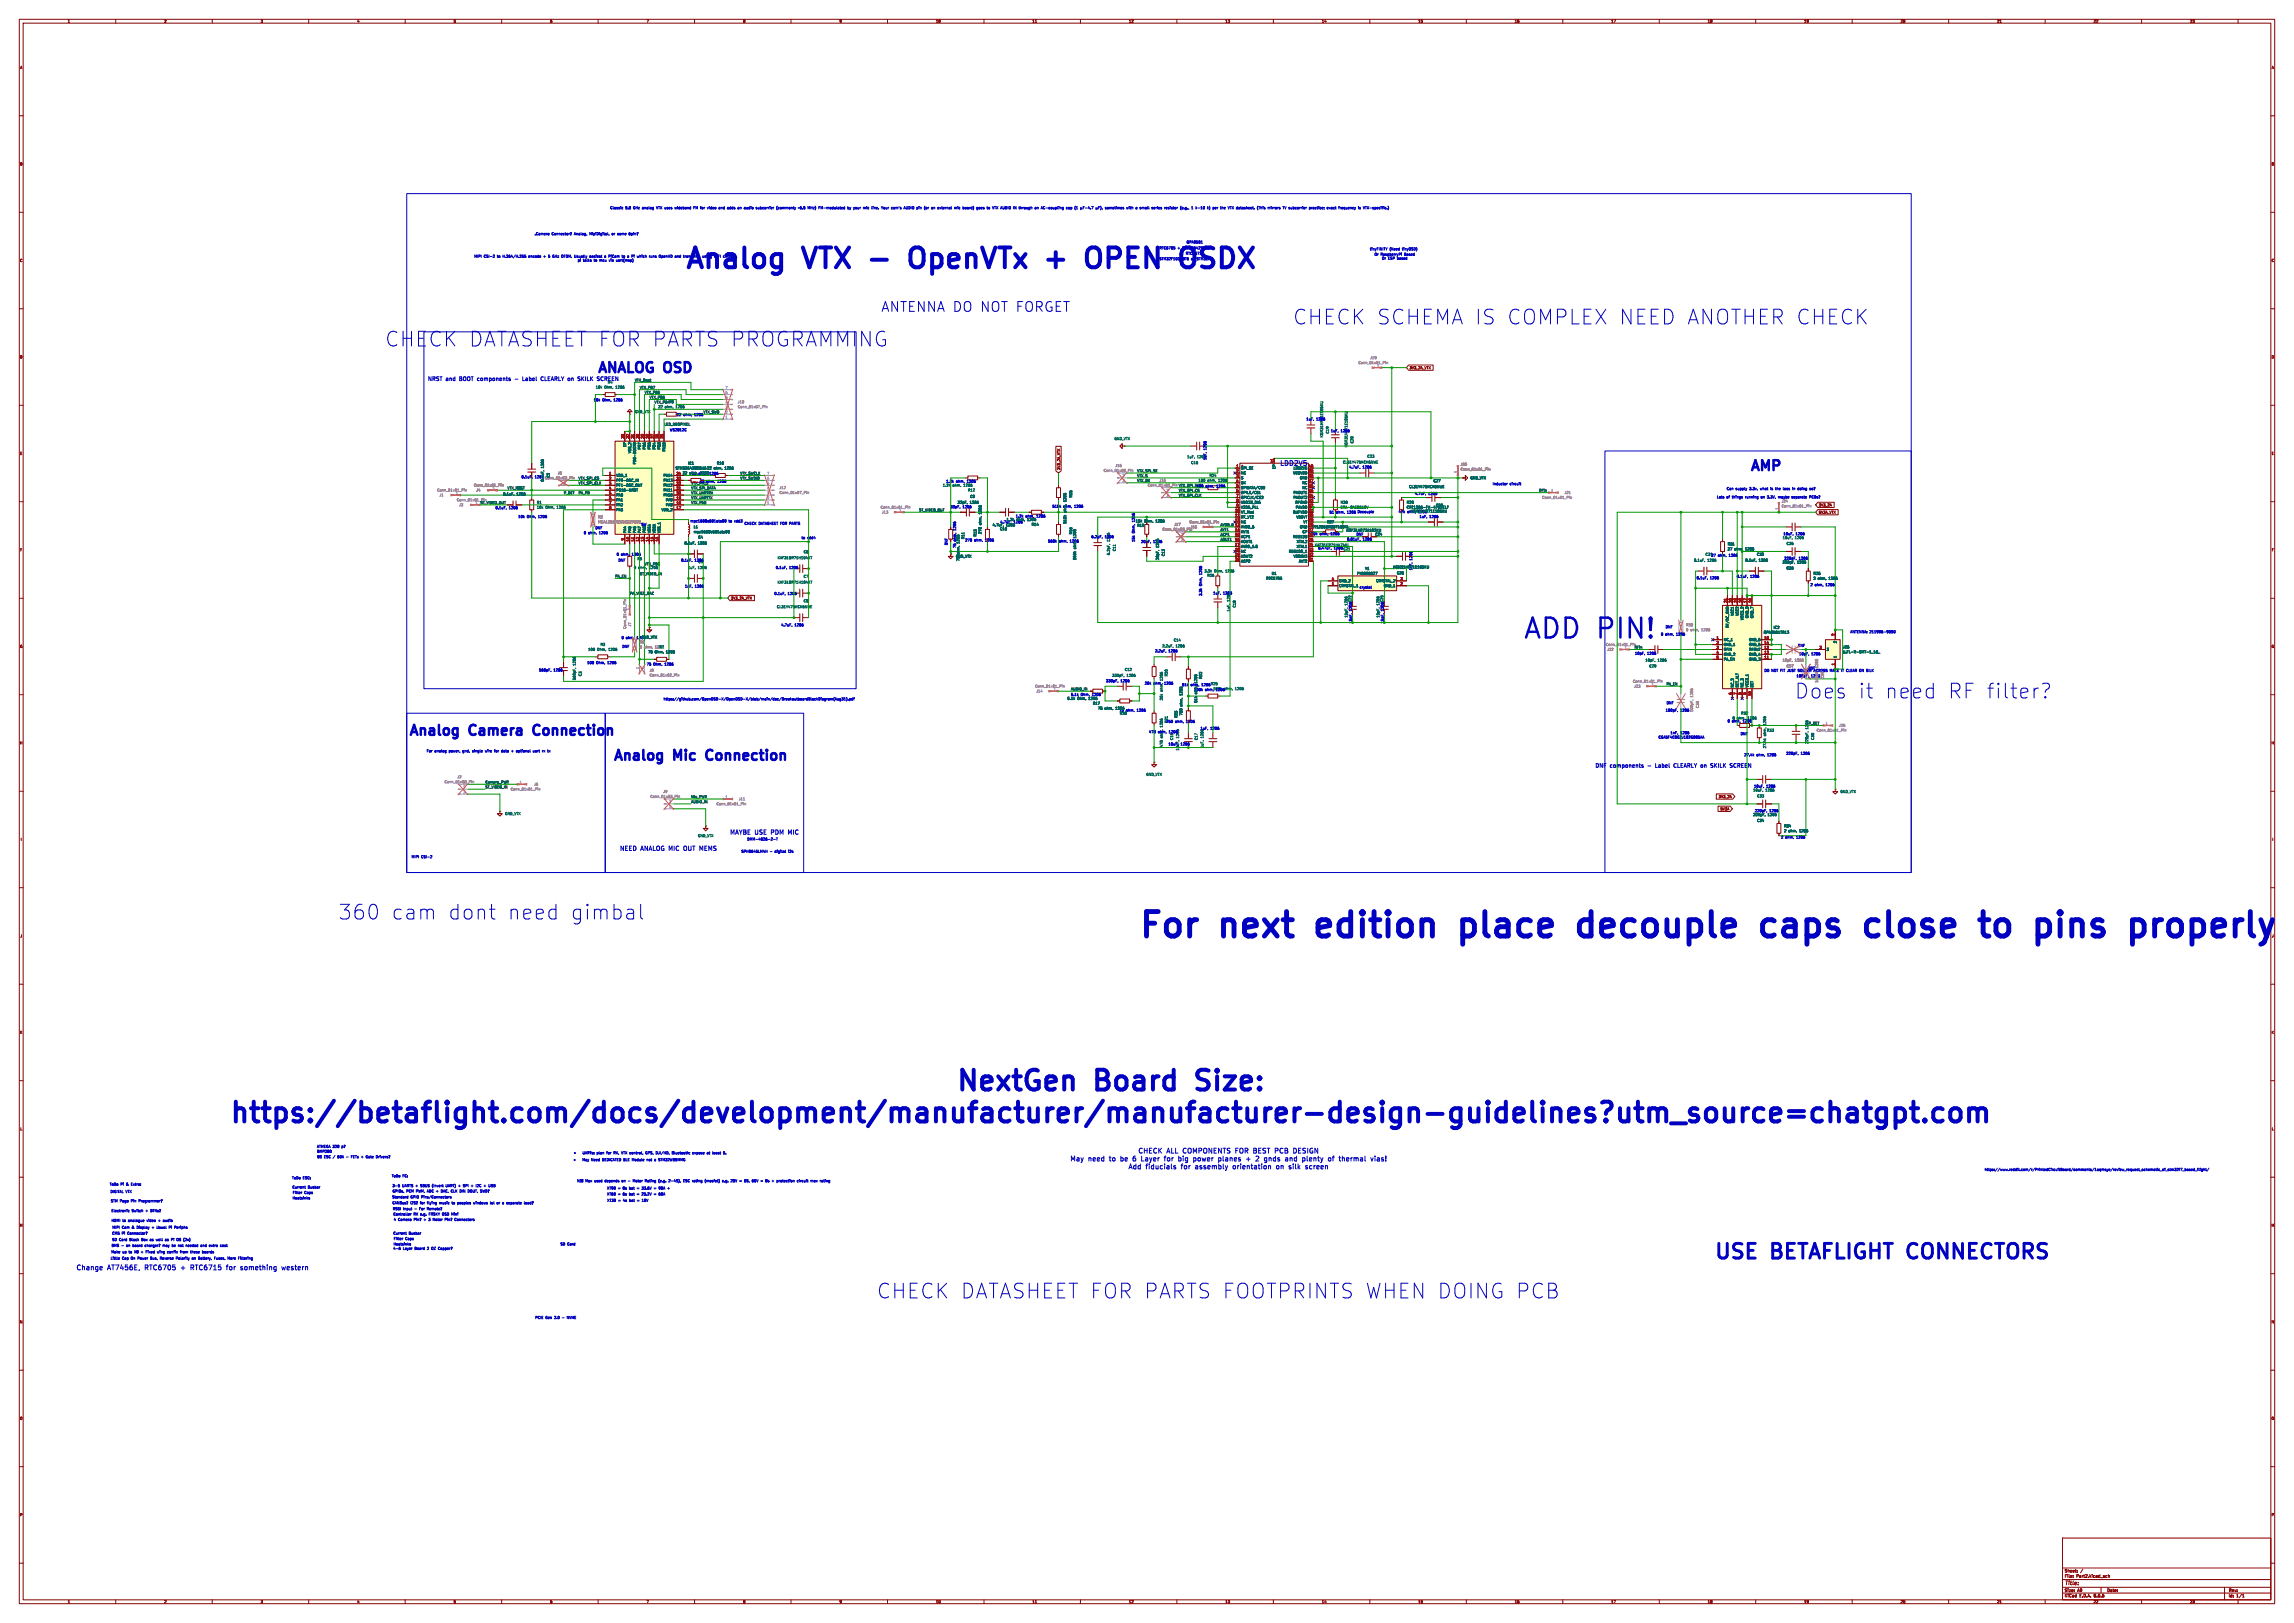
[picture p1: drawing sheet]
<svg xmlns="http://www.w3.org/2000/svg" width="1189mm" height="841mm" viewBox="0 0 1189 841" stroke-linecap="round" stroke-linejoin="round" font-family="sans-serif">
<defs><g id="words">
<g font-size="17.7" fill="#0000c2">
<text x="589" y="489">For</text>
<text x="634" y="489">next</text>
<text x="688" y="489">edition</text>
<text x="768" y="489">place</text>
<text x="834" y="489">decouple</text>
<text x="934" y="489">caps</text>
<text x="993" y="489">close</text>
<text x="1058" y="489">to</text>
<text x="1091" y="489">pins</text>
<text x="1145" y="489">prope</text>
</g>
<g font-size="14.3" fill="#0000c2">
<text x="354" y="142">Analog</text>
<text x="417" y="142">VTX</text>
<text x="480" y="142">OpenVTx</text>
<text x="555" y="142">+</text>
<text x="580" y="142">OPEN</text>
<text x="633" y="142">OSDX</text>
<text x="494" y="568">NextGen</text>
<text x="568" y="568">Board</text>
<text x="625" y="568">Size:</text>
<text x="118" y="585">https://betaflight.com/docs/development/manufacturer/manufacturer-design-guidelines?utm_source=chatgpt.com</text>
</g>
<text font-size="14.3" fill="#009600" x="789" y="333">ADD PIN!</text>
<g font-size="10.6" fill="#0000c2">
<text x="670" y="169">CHECK SCHEMA IS COMPLEX NEED ANOTHER CHECK</text>
<text x="200" y="180">CHECK DATASHEETFOR PARTS PROGRAMMING</text>
<text x="176" y="477">360</text>
<text x="202" y="477">cam dont need gimbal</text>
<text x="888" y="655">USE</text>
<text x="919" y="655">BETAFLIGHT CONNECTORS</text>
<text x="455" y="673">CHECK DATASHEETFOR PARTS FOOTPRINTS WHEN DOING PCB</text>
</g>
<text font-size="10.6" fill="#009600" x="931" y="362">Does it need RF filter?</text>
<g font-size="7.2" fill="#0000c2">
<text x="309" y="195">ANALOG OSD</text>
<text x="906" y="246">AMP</text>
<text x="211" y="383">Analog</text>
<text x="244" y="383">Camera</text>
<text x="280" y="383">Connection</text>
<text x="317" y="396">Analog</text>
<text x="350" y="396">Mic</text>
<text x="369" y="396">Connection</text>
</g>
<text font-size="7.1" fill="#0000c2" x="457" y="162">ANTENNA DO NOT FORGET</text>
<g font-size="3.5" fill="#0000c2">
<text x="663" y="242">LDD2V5</text>
<text x="589" y="598">CHECK</text>
<text x="605" y="598">ALL COMPONENTS</text>
<text x="642" y="598">FOR</text>
<text x="653" y="598">BEST</text>
<text x="665" y="598">PCB</text>
<text x="676" y="598">DESIGN</text>
<text x="554" y="602">May</text>
<text x="564" y="602">need</text>
<text x="576" y="602">to</text>
<text x="583" y="602">be</text>
<text x="590" y="602">6</text>
<text x="596" y="602">Layer</text>
<text x="609" y="602">for</text>
<text x="617" y="602">big</text>
<text x="626" y="602">power</text>
<text x="640" y="602">planes</text>
<text x="655" y="602">+</text>
<text x="661" y="602">2</text>
<text x="667" y="602">gnds</text>
<text x="678" y="602">and</text>
<text x="688" y="602">plenty</text>
<text x="703" y="602">of</text>
<text x="709" y="602">thermal</text>
<text x="584" y="607">Add</text>
<text x="594" y="607">fiducials</text>
<text x="613" y="607">for</text>
<text x="622" y="607">assembly</text>
<text x="642" y="607">orientation</text>
<text x="666" y="607">on</text>
<text x="673" y="607">silk</text>
<text x="683" y="607">screen</text>
<text x="39" y="658">Change</text>
<text x="56" y="658">AT7456E,</text>
<text x="75" y="658">RTC6705</text>
<text x="94" y="658">+</text>
<text x="99" y="658">RTC6715</text>
<text x="118" y="658">for</text>
<text x="126" y="658">something</text>
<text x="147" y="658">western</text>
</g>
<g font-size="3.2" fill="#0000c2">
<text x="378" y="433">MAYBE USE</text>
<text x="401" y="433">PDM</text>
<text x="410" y="433">MIC</text>
<text x="321" y="441">NEED</text>
<text x="332" y="441">ANALOG MIC</text>
<text x="356" y="441">OUT</text>
<text x="365" y="441">MEMS</text>
</g>
<g font-size="2.8" fill="#0000c2">
<text x="221" y="198">NRST</text>
<text x="231" y="198">and</text>
<text x="239" y="198">BOOT</text>
<text x="250" y="198">components</text>
<text x="270" y="198">-</text>
<text x="275" y="198">Label</text>
<text x="286" y="198">CLEARLY on</text>
<text x="307" y="198">SKILK</text>
<text x="826" y="399">DNF</text>
<text x="835" y="399">components</text>
<text x="860" y="399">Label</text>
<text x="871" y="399">CLEARLY on</text>
<text x="892" y="399">SKILK</text>
<text x="903" y="399">SCREEN</text>
</g>
<text font-size="2.8" fill="#840000" x="1070" y="822">Title:</text>
<g font-size="2.1" fill="#840000">
<text x="1070" y="815">Sheet:</text>
<text x="1070" y="818">File:</text>
<text x="1076" y="818">Part2.kicad_sch</text>
<text x="1070" y="828">KiCad</text>
<text x="1070" y="825">Size:</text>
<text x="1077" y="825">A0</text>
<text x="1078" y="828">E.D.A.</text>
<text x="1085" y="828">8.0.6</text>
<text x="1092" y="825">Date:</text>
<text x="1155" y="825">Rev:</text>
<text x="1155" y="828">Id:</text>
<text x="1159" y="828">1/1</text>
</g>
<g font-size="1.8" fill="#840000">
<text x="35" y="12">1</text>
<text x="85" y="12">2</text>
<text x="135" y="12">3</text>
<text x="185" y="12">4</text>
<text x="235" y="12">5</text>
<text x="285" y="12">6</text>
<text x="335" y="12">7</text>
<text x="385" y="12">8</text>
<text x="435" y="12">9</text>
<text x="485" y="12">10</text>
<text x="535" y="12">11</text>
<text x="585" y="12">12</text>
<text x="635" y="12">13</text>
<text x="685" y="12">14</text>
<text x="735" y="12">15</text>
<text x="785" y="12">16</text>
<text x="835" y="12">17</text>
<text x="885" y="12">18</text>
<text x="935" y="12">19</text>
<text x="985" y="12">20</text>
<text x="1035" y="12">21</text>
<text x="1085" y="12">22</text>
<text x="1135" y="12">23</text>
<text x="10" y="36">A</text>
<text x="1177" y="36">A</text>
<text x="10" y="86">B</text>
<text x="1177" y="86">B</text>
<text x="10" y="136">C</text>
<text x="1177" y="136">C</text>
<text x="10" y="186">D</text>
<text x="1177" y="186">D</text>
<text x="730" y="192">3V3_2A_VTX</text>
<text x="10" y="236">E</text>
<text x="1177" y="236">E</text>
<text x="550" y="244" transform="rotate(-90 550 244)">3V3_2A_VTX</text>
<text x="363" y="250">22</text>
<text x="368" y="246">1206</text>
<text x="943" y="263">3V3_2A</text>
<text x="725" y="266">47k</text>
<text x="943" y="267">5V3A_VTX</text>
<text x="511" y="281">1206</text>
<text x="678" y="277">100k</text>
<text x="684" y="277">ohm,</text>
<text x="10" y="286">F</text>
<text x="678" y="283">24 KAF31ER71H474KL</text>
<text x="1177" y="286">F</text>
<text x="379" y="311">3V3_2A_VTX</text>
<text x="10" y="336">G</text>
<text x="1177" y="336">G</text>
<text x="615" y="375">1206</text>
<text x="10" y="386">H</text>
<text x="1177" y="386">H</text>
<text x="890" y="414">3V3_2A</text>
<text x="891" y="420">5V3A</text>
<text x="11" y="436">I</text>
<text x="1178" y="436">I</text>
<text x="10" y="486">J</text>
<text x="1177" y="486">J</text>
<text x="10" y="536">K</text>
<text x="1177" y="536">K</text>
<text x="10" y="586">L</text>
<text x="1177" y="586">L</text>
<text x="10" y="636">M</text>
<text x="1177" y="636">M</text>
<text x="10" y="686">N</text>
<text x="1177" y="686">N</text>
<text x="10" y="736">O</text>
<text x="1177" y="736">O</text>
<text x="10" y="786">P</text>
<text x="1177" y="786">P</text>
<text x="35" y="831">1</text>
<text x="85" y="831">2</text>
<text x="135" y="831">3</text>
<text x="185" y="831">4</text>
<text x="235" y="831">5</text>
<text x="285" y="831">6</text>
<text x="335" y="831">7</text>
<text x="385" y="831">8</text>
<text x="435" y="831">9</text>
<text x="485" y="831">10</text>
<text x="535" y="831">11</text>
<text x="585" y="831">12</text>
<text x="635" y="831">13</text>
<text x="685" y="831">14</text>
<text x="735" y="831">15</text>
<text x="785" y="831">16</text>
<text x="835" y="831">17</text>
<text x="885" y="831">18</text>
<text x="935" y="831">19</text>
<text x="985" y="831">20</text>
<text x="1035" y="831">21</text>
<text x="1085" y="831">22</text>
<text x="1135" y="831">23</text>
</g>
<g font-size="1.8" fill="#0000c2">
<text x="316" y="109">Classic</text>
<text x="324" y="109">5.8</text>
<text x="329" y="109">GHz</text>
<text x="334" y="109">analog</text>
<text x="342" y="109">VTX</text>
<text x="347" y="109">uses</text>
<text x="352" y="109">wideband</text>
<text x="363" y="109">FM</text>
<text x="367" y="109">for</text>
<text x="371" y="109">video</text>
<text x="377" y="109">and</text>
<text x="382" y="109">adds</text>
<text x="388" y="109">an</text>
<text x="392" y="109">audio</text>
<text x="398" y="109">subcarrier</text>
<text x="410" y="109">(commonly</text>
<text x="421" y="109">~6.5</text>
<text x="427" y="109">MHz)</text>
<text x="433" y="109">FM-modulated</text>
<text x="448" y="109">by</text>
<text x="452" y="109">your</text>
<text x="458" y="109">mic</text>
<text x="462" y="109">line.</text>
<text x="468" y="109">Your</text>
<text x="474" y="109">cam's</text>
<text x="481" y="109">AUDIO</text>
<text x="488" y="109">pin</text>
<text x="492" y="109">(or</text>
<text x="496" y="109">an</text>
<text x="500" y="109">external</text>
<text x="509" y="109">mic</text>
<text x="514" y="109">board)</text>
<text x="522" y="109">goes</text>
<text x="528" y="109">to</text>
<text x="531" y="109">VTX</text>
<text x="536" y="109">AUDIO</text>
<text x="543" y="109">IN</text>
<text x="546" y="109">through</text>
<text x="555" y="109">an</text>
<text x="559" y="109">AC-coupling</text>
<text x="572" y="109">cap</text>
<text x="577" y="109">(1</text>
<text x="595" y="109">sometimes</text>
<text x="606" y="109">with</text>
<text x="612" y="109">a</text>
<text x="614" y="109">small</text>
<text x="621" y="109">series</text>
<text x="628" y="109">resistor</text>
<text x="637" y="109">(e.g.,</text>
<text x="643" y="109">1</text>
<text x="646" y="109">k-10</text>
<text x="652" y="109">k)</text>
<text x="656" y="109">per</text>
<text x="660" y="109">the</text>
<text x="664" y="109">VTX</text>
<text x="669" y="109">datasheet.</text>
<text x="681" y="109">(This</text>
<text x="687" y="109">mirrors</text>
<text x="695" y="109">TV</text>
<text x="698" y="109">subcarrier</text>
<text x="710" y="109">practice;</text>
<text x="719" y="109">exact</text>
<text x="277" y="122">.Camera</text>
<text x="286" y="122">Connector?</text>
<text x="298" y="122">Analog,</text>
<text x="306" y="122">MipiDigital,</text>
<text x="318" y="122">or</text>
<text x="321" y="122">some</text>
<text x="327" y="122">6pin?</text>
<text x="601" y="129">RTC6705</text>
<text x="610" y="129">+</text>
<text x="613" y="129">RFPA5542TR13</text>
<text x="615" y="126">QPA9501</text>
<text x="710" y="130">tinyFINITY</text>
<text x="720" y="130">(Need</text>
<text x="727" y="130">tinyOSD)</text>
<text x="246" y="134">MIPI</text>
<text x="251" y="134">CSI-2</text>
<text x="258" y="134">to</text>
<text x="261" y="134">H.264/H.265</text>
<text x="275" y="134">encode</text>
<text x="282" y="134">+</text>
<text x="285" y="134">5</text>
<text x="288" y="134">GHz</text>
<text x="292" y="134">OFDM. Usually</text>
<text x="299" y="136">pi</text>
<text x="302" y="136">talks</text>
<text x="307" y="134">easiest</text>
<text x="308" y="136">to</text>
<text x="311" y="136">mcu</text>
<text x="315" y="134">a</text>
<text x="316" y="136">via</text>
<text x="318" y="134">PiCam</text>
<text x="320" y="136">uart(msp)</text>
<text x="325" y="134">to</text>
<text x="328" y="134">a</text>
<text x="330" y="134">Pi</text>
<text x="333" y="134">which</text>
<text x="340" y="134">runs</text>
<text x="345" y="134">OpenHD</text>
<text x="353" y="134">and</text>
<text x="358" y="134">transmits</text>
<text x="368" y="134">using</text>
<text x="374" y="134">WIFI chipset.</text>
<text x="601" y="135">STM32F103C8T6</text>
<text x="614" y="132">RTC6671</text>
<text x="617" y="135">or</text>
<text x="620" y="135">STM32F3</text>
<text x="712" y="133">Or</text>
<text x="716" y="133">RaspberryPi</text>
<text x="716" y="135">Or</text>
<text x="719" y="135">ESP</text>
<text x="724" y="135">based</text>
<text x="728" y="133">Based</text>
<text x="315" y="199">R4</text>
<text x="308" y="208">10k</text>
<text x="312" y="208">Ohm,</text>
<text x="318" y="208">1206</text>
<text x="351" y="216">22</text>
<text x="354" y="216">ohm,</text>
<text x="360" y="216">1206</text>
<text x="677" y="218">1uF,</text>
<text x="682" y="218">1206</text>
<text x="347" y="224">WS2812C</text>
<text x="690" y="224">1uF,</text>
<text x="695" y="224">1206</text>
<text x="625" y="233" transform="rotate(-90 625 233)">1206</text>
<text x="620" y="238">1206</text>
<text x="625" y="238" transform="rotate(-90 625 238)">1uF,</text>
<text x="357" y="246">ohm, ohm,</text>
<text x="699" y="243">4.7uF,</text>
<text x="706" y="243">1206</text>
<text x="270" y="248">0.1uF,</text>
<text x="366" y="250">ohm,</text>
<text x="372" y="250">1206</text>
<text x="490" y="250">1.2k</text>
<text x="496" y="250">ohm,</text>
<text x="501" y="250">1206</text>
<text x="774" y="252">Inductor</text>
<text x="783" y="252">circuit</text>
<text x="620" y="253">100</text>
<text x="625" y="253">ohm,</text>
<text x="631" y="253">1206</text>
<text x="733" y="257">4.7uF,</text>
<text x="740" y="257">1206</text>
<text x="895" y="254">Can</text>
<text x="900" y="254">supply</text>
<text x="907" y="254">3.3v,</text>
<text x="913" y="254">what</text>
<text x="919" y="254">is</text>
<text x="922" y="254">the</text>
<text x="927" y="254">loss</text>
<text x="932" y="254">in</text>
<text x="935" y="254">doing</text>
<text x="492" y="264">33pF,</text>
<text x="499" y="264">1206</text>
<text x="545" y="263">510k</text>
<text x="551" y="263">ohm,</text>
<text x="557" y="263">1206</text>
<text x="890" y="259">Lots</text>
<text x="895" y="259">of</text>
<text x="898" y="259">things</text>
<text x="906" y="259">running</text>
<text x="914" y="259">on</text>
<text x="918" y="259">3.3V,</text>
<text x="924" y="259">maybe</text>
<text x="932" y="259">separate</text>
<text x="941" y="259">PCBs?</text>
<text x="257" y="264">0.1uF,</text>
<text x="264" y="264">1206</text>
<text x="268" y="269">10k</text>
<text x="273" y="269">Ohm,</text>
<text x="279" y="269">1206</text>
<text x="526" y="268">1.2k</text>
<text x="532" y="268">ohm,</text>
<text x="537" y="268">1206</text>
<text x="689" y="266">51</text>
<text x="693" y="266">ohm,</text>
<text x="698" y="266">1206 Decouple</text>
<text x="736" y="269">1uF,</text>
<text x="741" y="269">1206</text>
<text x="308" y="274">DNF</text>
<text x="358" y="271">mpz1608s601ata00</text>
<text x="378" y="271">to</text>
<text x="381" y="271">vdd3</text>
<text x="386" y="272">CHECK</text>
<text x="393" y="272">DATASHEET FOR PARTS</text>
<text x="496" y="275" transform="rotate(-90 496 275)">1206</text>
<text x="518" y="271">4.7uF,</text>
<text x="588" y="270" transform="rotate(-90 588 270)">1206</text>
<text x="302" y="277">0</text>
<text x="305" y="277">ohm,</text>
<text x="311" y="277">1206</text>
<text x="415" y="280">to</text>
<text x="418" y="280">vdd4</text>
<text x="496" y="281" transform="rotate(-90 496 281)">ohm,</text>
<text x="500" y="281">270</text>
<text x="505" y="281">ohm,</text>
<text x="543" y="281">560k</text>
<text x="549" y="281">ohm,</text>
<text x="566" y="279">6.2pF,</text>
<text x="573" y="279">1206</text>
<text x="588" y="281" transform="rotate(-90 588 281)">15k</text>
<text x="588" y="276" transform="rotate(-90 588 276)">Ohm,</text>
<text x="591" y="282">20pF,</text>
<text x="598" y="282">1206</text>
<text x="690" y="277">1206</text>
<text x="698" y="280">0.01uF,</text>
<text x="703" y="278">DNF</text>
<text x="706" y="280">1206</text>
<text x="924" y="277">10uF,</text>
<text x="931" y="277">1206</text>
<text x="491" y="283" transform="rotate(-90 491 283)">DNF</text>
<text x="683" y="285">0.47uF,</text>
<text x="691" y="285">1206</text>
<text x="696" y="285">C21</text>
<text x="319" y="288">0</text>
<text x="320" y="291">DNF</text>
<text x="322" y="288">ohm,</text>
<text x="328" y="288">1206</text>
<text x="353" y="291">0.1uF,</text>
<text x="360" y="291">1206</text>
<text x="362" y="292">C5</text>
<text x="732" y="290" transform="rotate(-90 732 290)">1206</text>
<text x="887" y="289">27</text>
<text x="890" y="289">ohm,</text>
<text x="896" y="289">1206</text>
<text x="925" y="290">220pF,</text>
<text x="932" y="290">1206</text>
<text x="402" y="295">0.1uF,</text>
<text x="409" y="295">1206</text>
<text x="623" y="298" transform="rotate(-90 623 298)">1206</text>
<text x="900" y="300">0.1uF,</text>
<text x="907" y="300">1206</text>
<text x="355" y="305">1uF,</text>
<text x="360" y="305">1206</text>
<text x="623" y="304" transform="rotate(-90 623 304)">Ohm,</text>
<text x="705" y="305">crystal</text>
<text x="879" y="300">0.1uF,</text>
<text x="886" y="300">1206</text>
<text x="938" y="304">2</text>
<text x="941" y="304">ohm,</text>
<text x="946" y="304">1206</text>
<text x="401" y="308">0.1uF,</text>
<text x="623" y="309" transform="rotate(-90 623 309)">3.3k</text>
<text x="629" y="308">1uF,</text>
<text x="634" y="308">1206</text>
<text x="638" y="312" transform="rotate(-90 638 312)">1206</text>
<text x="701" y="317" transform="rotate(-90 701 317)">1206 C22</text>
<text x="717" y="317" transform="rotate(-90 717 317)">1206 C25</text>
<text x="699" y="320" transform="rotate(-90 699 320)">15pF,</text>
<text x="715" y="320" transform="rotate(-90 715 320)">15pF,</text>
<text x="405" y="325">4.7uF,</text>
<text x="412" y="325">1206</text>
<text x="861" y="330">0</text>
<text x="863" y="326">DNF</text>
<text x="863" y="330">ohm,</text>
<text x="869" y="330">1206</text>
<text x="959" y="328">ANTENNA: 211996-9050</text>
<text x="322" y="331">0</text>
<text x="322" y="336">DNF</text>
<text x="324" y="331">ohm,</text>
<text x="932" y="336">DNF</text>
<text x="599" y="338">2.2uF,</text>
<text x="606" y="338">1206</text>
<text x="847" y="339">10pF,</text>
<text x="854" y="339">1206</text>
<text x="932" y="340">10pF,</text>
<text x="939" y="340">1206</text>
<text x="304" y="344">100</text>
<text x="309" y="344">Ohm,</text>
<text x="315" y="344">1206</text>
<text x="335" y="345">75</text>
<text x="339" y="345">Ohm,</text>
<text x="345" y="345">1206</text>
<text x="279" y="348">560pF,</text>
<text x="287" y="348">1206</text>
<text x="573" y="354">330pF,</text>
<text x="581" y="354">1206</text>
<text x="914" y="348">DO NOT FIT JUST</text>
<text x="931" y="351">100pF,</text>
<text x="593" y="355">20k</text>
<text x="598" y="355">ohm,</text>
<text x="603" y="358" transform="rotate(-90 603 358)">ohm,</text>
<text x="604" y="355">1206</text>
<text x="623" y="356">1206</text>
<text x="625" y="358">ohm,</text>
<text x="627" y="355">R25</text>
<text x="629" y="358">100k</text>
<text x="630" y="358">1206</text>
<text x="344" y="363">https://github.com/OpenOSD-X/OpenOSD-X/blob/main/doc/BreakoutboardBlockDiagram(Aug31).pdf</text>
<text x="560" y="361">Ohm,</text>
<text x="566" y="361">1206</text>
<text x="864" y="365">DNF</text>
<text x="584" y="369">ohm,</text>
<text x="589" y="369">1206</text>
<text x="863" y="369">100pF,</text>
<text x="871" y="369">1206</text>
<text x="604" y="375">750</text>
<text x="605" y="375" transform="rotate(-90 605 375)">R21</text>
<text x="609" y="375">ohm,</text>
<text x="895" y="375">0</text>
<text x="898" y="375">ohm,</text>
<text x="898" y="373">0</text>
<text x="903" y="375">1206</text>
<text x="595" y="380">470</text>
<text x="600" y="380">ohm,</text>
<text x="603" y="383" transform="rotate(-90 603 383)">ohm,</text>
<text x="606" y="380">1206</text>
<text x="611" y="383" transform="rotate(-90 611 383)">1206</text>
<text x="622" y="378">1uF,</text>
<text x="627" y="378">1206</text>
<text x="859" y="383">CGA5F4C0G2J102G085AA</text>
<text x="866" y="381">1nF,</text>
<text x="871" y="381">1206</text>
<text x="902" y="381">DNF</text>
<text x="221" y="390">For</text>
<text x="225" y="390">analog</text>
<text x="233" y="390">power,</text>
<text x="240" y="390">gnd,</text>
<text x="245" y="390">single</text>
<text x="252" y="390">wire</text>
<text x="257" y="390">for</text>
<text x="261" y="390">data</text>
<text x="266" y="390">+</text>
<text x="269" y="390">optional</text>
<text x="278" y="390">uart</text>
<text x="283" y="390">rx</text>
<text x="605" y="386">10uF,</text>
<text x="611" y="389" transform="rotate(-90 611 389)">10uF,</text>
<text x="612" y="386">1206</text>
<text x="904" y="392">27.4k</text>
<text x="910" y="392">ohm,</text>
<text x="916" y="392">1206</text>
<text x="926" y="391">220pF,</text>
<text x="933" y="391">1206</text>
<text x="909" y="408">10uF,</text>
<text x="915" y="408">1206</text>
<text x="909" y="421">220pF,</text>
<text x="387" y="436">DMM-4026-2-T</text>
<text x="923" y="435">2</text>
<text x="925" y="435">ohm,</text>
<text x="931" y="435">1206</text>
<text x="384" y="442">SPH0645LM4H</text>
<text x="402" y="442">digital</text>
<text x="409" y="442">i2s</text>
<text x="213" y="445">MIPI</text>
<text x="218" y="445">CSI-2</text>
<text x="164" y="595">ATMEGA 328</text>
<text x="164" y="598">BMP280</text>
<text x="177" y="595">p?</text>
<text x="309" y="598">plan</text>
<text x="315" y="598">for</text>
<text x="318" y="598">RX,</text>
<text x="323" y="598">VTX control,</text>
<text x="336" y="598">GPS,</text>
<text x="341" y="598">DJI/HD,</text>
<text x="350" y="598">Bluetooth;</text>
<text x="360" y="598">expose</text>
<text x="368" y="598">at</text>
<text x="371" y="598">least</text>
<text x="164" y="600">8S</text>
<text x="168" y="600">ESC /</text>
<text x="175" y="600">60A</text>
<text x="180" y="600">-</text>
<text x="183" y="600">FETs +</text>
<text x="191" y="600">Gate</text>
<text x="196" y="600">Drivers?</text>
<text x="312" y="602">DEDICATED BLE</text>
<text x="328" y="602">Module</text>
<text x="336" y="602">not</text>
<text x="340" y="602">a</text>
<text x="342" y="602">STM32WB5MMG</text>
<text x="151" y="611">ToDo</text>
<text x="157" y="611">ESC:</text>
<text x="203" y="610">ToDo</text>
<text x="209" y="610">FC:</text>
<text x="1029" y="607">https://www.reddit.com/r/PrintedCircuitBoard/comments/1aqmsye/review_request_schematic_of_stm32f7_based_flight/</text>
<text x="57" y="615">ToDo</text>
<text x="63" y="615">Pi</text>
<text x="66" y="615">&amp;</text>
<text x="69" y="615">Extra:</text>
<text x="151" y="616">Current</text>
<text x="160" y="616">Busbar</text>
<text x="203" y="615">3-5</text>
<text x="208" y="615">UARTS +</text>
<text x="218" y="615">SBUS</text>
<text x="224" y="615">(Invert</text>
<text x="232" y="615">UART)</text>
<text x="238" y="615">+</text>
<text x="241" y="615">SPI</text>
<text x="245" y="615">+</text>
<text x="248" y="615">I2C</text>
<text x="252" y="615">+</text>
<text x="255" y="615">USB</text>
<text x="299" y="613">NB!</text>
<text x="303" y="613">Max</text>
<text x="308" y="613">used</text>
<text x="314" y="613">depends</text>
<text x="315" y="617">XT90</text>
<text x="320" y="617">=</text>
<text x="323" y="613">on</text>
<text x="323" y="617">8s</text>
<text x="326" y="617">bat</text>
<text x="329" y="613">Motor</text>
<text x="331" y="617">=</text>
<text x="333" y="617">33.6V</text>
<text x="335" y="613">Rating</text>
<text x="343" y="617">90A</text>
<text x="343" y="613">(e.g.</text>
<text x="348" y="613">2-4S),</text>
<text x="356" y="613">ESC rating</text>
<text x="367" y="613">(mosfet)</text>
<text x="377" y="613">e.g.</text>
<text x="381" y="613">28V</text>
<text x="386" y="613">=</text>
<text x="389" y="613">6S,</text>
<text x="393" y="613">60V</text>
<text x="398" y="613">=</text>
<text x="400" y="613">8s</text>
<text x="404" y="613">+</text>
<text x="407" y="613">protection</text>
<text x="417" y="613">circuit</text>
<text x="425" y="613">max</text>
<text x="430" y="613">rating</text>
<text x="57" y="618">DIGITAL VTX</text>
<text x="57" y="623">STM Pogo</text>
<text x="68" y="623">Pin</text>
<text x="72" y="623">Programmer?</text>
<text x="152" y="622">Heatsinks</text>
<text x="152" y="619">Filter</text>
<text x="158" y="619">Caps</text>
<text x="203" y="621">Standard</text>
<text x="203" y="618">GPIOs,</text>
<text x="211" y="618">PCM PWM, ADC +</text>
<text x="213" y="621">GPIO Pins/Connectors</text>
<text x="229" y="618">DAC, CLK</text>
<text x="239" y="618">DIN</text>
<text x="244" y="618">DOUT, SWD?</text>
<text x="315" y="620">XT60</text>
<text x="315" y="623">XT30</text>
<text x="320" y="620">=</text>
<text x="320" y="623">=</text>
<text x="323" y="620">6s</text>
<text x="323" y="623">4s</text>
<text x="326" y="620">bat</text>
<text x="327" y="623">bat</text>
<text x="331" y="620">=</text>
<text x="331" y="623">=</text>
<text x="333" y="620">25.2V</text>
<text x="333" y="623">18V</text>
<text x="343" y="620">60A</text>
<text x="58" y="628">Electronic</text>
<text x="68" y="628">Switch</text>
<text x="76" y="628">+</text>
<text x="78" y="628">BTNs?</text>
<text x="203" y="624">CANBus?</text>
<text x="203" y="627">RSSI</text>
<text x="209" y="627">Input</text>
<text x="213" y="624">I2S?</text>
<text x="215" y="627">-</text>
<text x="218" y="627">For</text>
<text x="218" y="624">for</text>
<text x="222" y="627">Remote?</text>
<text x="222" y="624">flying</text>
<text x="228" y="624">music</text>
<text x="235" y="624">to</text>
<text x="238" y="624">peoples</text>
<text x="247" y="624">windows</text>
<text x="256" y="624">lol</text>
<text x="259" y="624">or</text>
<text x="262" y="624">a</text>
<text x="265" y="624">separate</text>
<text x="274" y="624">load?</text>
<text x="58" y="633">HDMI</text>
<text x="64" y="633">to</text>
<text x="67" y="633">analogue</text>
<text x="76" y="633">video</text>
<text x="83" y="633">+</text>
<text x="85" y="633">audio</text>
<text x="204" y="630">Controller</text>
<text x="204" y="633">4</text>
<text x="206" y="633">Camera</text>
<text x="214" y="630">RX e.g.</text>
<text x="215" y="633">Pin?</text>
<text x="220" y="633">+</text>
<text x="223" y="630">FRSKY OSD Mini</text>
<text x="223" y="633">3</text>
<text x="225" y="633">Motor</text>
<text x="231" y="633">Pin?</text>
<text x="237" y="633">Connectors</text>
<text x="58" y="640">CM5</text>
<text x="58" y="637">MIPI</text>
<text x="63" y="640">Pi</text>
<text x="63" y="637">Cam</text>
<text x="66" y="640">Connector?</text>
<text x="68" y="637">&amp;</text>
<text x="71" y="637">Display</text>
<text x="79" y="637">+</text>
<text x="82" y="637">Usual</text>
<text x="88" y="637">Pi</text>
<text x="92" y="637">Periphs</text>
<text x="204" y="640">Current</text>
<text x="212" y="640">Busbar</text>
<text x="58" y="646">BMS</text>
<text x="58" y="643">SD Card</text>
<text x="66" y="646">on</text>
<text x="67" y="643">Black</text>
<text x="69" y="646">board</text>
<text x="74" y="643">Box</text>
<text x="76" y="646">charger?</text>
<text x="78" y="643">as</text>
<text x="82" y="643">well</text>
<text x="85" y="646">may</text>
<text x="86" y="643">as</text>
<text x="90" y="643">Pi</text>
<text x="90" y="646">be</text>
<text x="93" y="643">OS (2x)</text>
<text x="93" y="646">not</text>
<text x="98" y="646">needed</text>
<text x="106" y="646">and</text>
<text x="110" y="646">extra</text>
<text x="116" y="646">cost</text>
<text x="204" y="648">4-6</text>
<text x="204" y="646">Heatsinks</text>
<text x="204" y="643">Filter</text>
<text x="209" y="648">Layer</text>
<text x="210" y="643">Caps</text>
<text x="215" y="648">Board</text>
<text x="222" y="648">2</text>
<text x="224" y="648">OZ</text>
<text x="228" y="648">Copper?</text>
<text x="290" y="646">SD Card</text>
<text x="57" y="653">Little</text>
<text x="58" y="650">Make</text>
<text x="63" y="653">Cap</text>
<text x="63" y="650">up</text>
<text x="67" y="650">to</text>
<text x="68" y="653">On</text>
<text x="70" y="650">X8</text>
<text x="72" y="653">Power</text>
<text x="74" y="650">+</text>
<text x="76" y="650">Fixed</text>
<text x="80" y="653">Bus,</text>
<text x="82" y="650">wing</text>
<text x="85" y="653">Reverse</text>
<text x="88" y="650">confix</text>
<text x="94" y="653">Polarity</text>
<text x="95" y="650">from</text>
<text x="100" y="650">these</text>
<text x="103" y="653">on</text>
<text x="106" y="653">Battery,</text>
<text x="107" y="650">boards</text>
<text x="115" y="653">Fuses,</text>
<text x="123" y="653">More</text>
<text x="129" y="653">Filtering</text>
<text x="277" y="684">PCIE</text>
<text x="283" y="684">Gen</text>
<text x="287" y="684">2.0</text>
<text x="292" y="684">-</text>
<text x="294" y="684">NVME</text>
</g>
<g font-size="1.8" fill="#989898">
<text x="704" y="189">Conn_01x01_Pin</text>
<text x="710" y="186">J19</text>
<text x="714" y="190">1</text>
<text x="382" y="209">J10</text>
<text x="382" y="212">Conn_01x07_Pin</text>
<text x="289" y="246">J6</text>
<text x="572" y="245">Conn_01x03_Pin</text>
<text x="578" y="242">J15</text>
<text x="582" y="245">1</text>
<text x="757" y="242">J20</text>
<text x="757" y="244">Conn_01x01_Pin</text>
<text x="282" y="249">Conn_01x02_Pin</text>
<text x="601" y="250">J16</text>
<text x="226" y="255">Conn_01x01_Pin</text>
<text x="228" y="257">J1</text>
<text x="236" y="256">1</text>
<text x="245" y="252">Conn_01x01_Pin</text>
<text x="247" y="255">J4</text>
<text x="404" y="254">J12</text>
<text x="404" y="256">Conn_01x07_Pin</text>
<text x="595" y="252">Conn_01x03_Pin</text>
<text x="604" y="252">1</text>
<text x="811" y="256">J21</text>
<text x="237" y="260">Conn_01x01_Pin</text>
<text x="238" y="262">J3</text>
<text x="246" y="261">1</text>
<text x="456" y="264">Conn_01x01_Pin</text>
<text x="799" y="259">Conn_01x01_Pin</text>
<text x="923" y="261">J24</text>
<text x="923" y="263">Conn_01x01_Pin</text>
<text x="310" y="269">R2</text>
<text x="457" y="266">J13</text>
<text x="466" y="265">1</text>
<text x="310" y="271">MCA1206MZ0000ZP500</text>
<text x="602" y="275">Conn_01x03_Pin</text>
<text x="608" y="273">J17</text>
<text x="616" y="271">Conn_01x01_Pin</text>
<text x="617" y="274">J18</text>
<text x="326" y="316" transform="rotate(-90 326 316)">1</text>
<text x="325" y="326" transform="rotate(-90 325 326)">Conn_01x01_Pin</text>
<text x="327" y="325" transform="rotate(-90 327 325)">J7</text>
<text x="874" y="325">R30</text>
<text x="874" y="327">0</text>
<text x="876" y="327">ohm,</text>
<text x="882" y="327">1206</text>
<text x="331" y="334">R6</text>
<text x="832" y="335">Conn_01x01_Pin</text>
<text x="331" y="336">0</text>
<text x="334" y="336">ohm,</text>
<text x="340" y="336">1206</text>
<text x="833" y="337">J22</text>
<text x="842" y="336">1</text>
<text x="924" y="343">10pF,</text>
<text x="926" y="346">C37</text>
<text x="930" y="343">1206</text>
<text x="937" y="347">DNF</text>
<text x="942" y="346" transform="rotate(-90 942 346)">1206</text>
<text x="337" y="348">J8</text>
<text x="337" y="351">Conn_01x02_Pin</text>
<text x="846" y="354">Conn_01x01_Pin</text>
<text x="932" y="348">SOLDER ACROSS MAKE IT CLEAR ON SILK</text>
<text x="939" y="351">1206</text>
<text x="942" y="354" transform="rotate(-90 942 354)">100pF,</text>
<text x="945" y="352" transform="rotate(-90 945 352)">C39</text>
<text x="536" y="356">Conn_01x01_Pin</text>
<text x="537" y="359">J14</text>
<text x="546" y="358">1</text>
<text x="847" y="356">J23</text>
<text x="856" y="355">1</text>
<text x="878" y="361" transform="rotate(-90 878 361)">1206</text>
<text x="878" y="369" transform="rotate(-90 878 369)">100pF,</text>
<text x="881" y="367" transform="rotate(-90 881 367)">C30</text>
<text x="953" y="377">J25</text>
<text x="941" y="379">Conn_01x01_Pin</text>
<text x="230" y="406">Conn_01x03_Pin</text>
<text x="237" y="403">J2</text>
<text x="240" y="406">1</text>
<text x="277" y="407">J5</text>
<text x="265" y="410">Conn_01x01_Pin</text>
<text x="337" y="414">Conn_01x03_Pin</text>
<text x="344" y="411">J9</text>
<text x="347" y="414">1</text>
<text x="371" y="417">Conn_01x01_Pin</text>
<text x="383" y="415">J11</text>
</g>
<g font-size="1.8" fill="#0f0f0f">
<text x="329" y="198">VTX_Boot</text>
<text x="331" y="202">VTX_PB7</text>
<text x="334" y="204">VTX_PB6</text>
<text x="337" y="207">VTX_PB5</text>
<text x="339" y="209">VTX_PB4R8</text>
<text x="364" y="214">VTX_SWO</text>
<text x="344" y="221">LED_NEOPIXEL</text>
<text x="589" y="245">VTX_SPI_SE</text>
<text x="300" y="251">VTX_SPI_CLK</text>
<text x="300" y="249">VTX_SPI_CS</text>
<text x="358" y="251">VTX_PA12</text>
<text x="384" y="246">VTX_SWCLK</text>
<text x="384" y="249">VTX_SWDIO</text>
<text x="589" y="250">VTX_BX</text>
<text x="589" y="247">VTX_S</text>
<text x="263" y="254">VTX_NRST</text>
<text x="292" y="256">P_DET</text>
<text x="300" y="256">PA_PD</text>
<text x="358" y="256">VTX_UARTRX</text>
<text x="358" y="254">VTX_SPI_DATA</text>
<text x="611" y="257">VTX_SPI_CLK</text>
<text x="611" y="252">VTX_SPI_DATA</text>
<text x="611" y="255">VTX_SPI_CS</text>
<text x="798" y="255">RFin</text>
<text x="249" y="261">ST_VIDEO_OUT</text>
<text x="358" y="261">VTX_PA8</text>
<text x="358" y="259">VTX_UARTTX</text>
<text x="476" y="265">ST_VIDEO_OUT</text>
<text x="632" y="273">AVDD_6</text>
<text x="632" y="275">AVT1</text>
<text x="632" y="280">AOUT1</text>
<text x="632" y="278">ACP1</text>
<text x="334" y="293">VTX_PB0</text>
<text x="319" y="299">PA_EN</text>
<text x="331" y="298">ST_VIDEO_IN</text>
<text x="326" y="308">PA_VREF_DAC</text>
<text x="847" y="336">RFin</text>
<text x="555" y="358">AUDIO_IN</text>
<text x="864" y="355">PA_EN</text>
<text x="937" y="376">P_DET</text>
<text x="937" y="378" transform="rotate(-90 937 378)">1206</text>
<text x="251" y="406">Camera_PWR</text>
<text x="251" y="409">ST_VIDEO_IN</text>
<text x="358" y="414">Mic_PWR</text>
<text x="358" y="416">AUDIO_IN</text>
</g>
<g font-size="1.8" fill="#006464">
<text x="309" y="202">10k</text>
<text x="313" y="202">Ohm,</text>
<text x="319" y="202">1206</text>
<text x="329" y="214">GND_VTX</text>
<text x="341" y="212">22</text>
<text x="345" y="212">ohm,</text>
<text x="350" y="212">1206</text>
<text x="686" y="227" transform="rotate(-90 686 227)">KGM31HR71E105KU</text>
<text x="689" y="225" transform="rotate(-90 689 225)">C19</text>
<text x="325" y="232" transform="rotate(-90 325 232)">EP</text>
<text x="332" y="233" transform="rotate(-90 332 233)">PB7</text>
<text x="335" y="233" transform="rotate(-90 335 233)">PB6</text>
<text x="337" y="233" transform="rotate(-90 337 233)">PB5</text>
<text x="340" y="233" transform="rotate(-90 340 233)">PB4</text>
<text x="342" y="233" transform="rotate(-90 342 233)">PB3</text>
<text x="578" y="228">GND_VTX</text>
<text x="699" y="232" transform="rotate(-90 699 232)">KGM31HR71E105KU</text>
<text x="702" y="230" transform="rotate(-90 702 230)">C20</text>
<text x="327" y="235" transform="rotate(-90 327 235)">VSS_2</text>
<text x="345" y="234" transform="rotate(-90 345 234)">PA15</text>
<text x="615" y="238">1uF,</text>
<text x="709" y="237">C23</text>
<text x="282" y="243" transform="rotate(-90 282 243)">1206</text>
<text x="330" y="241" transform="rotate(-90 330 241)">PB8-BOOT0</text>
<text x="350" y="243">STM32G431KBU6</text>
<text x="354" y="246">22</text>
<text x="356" y="241">IC1</text>
<text x="357" y="246">ohm,</text>
<text x="359" y="243">R9</text>
<text x="363" y="246">1206</text>
<text x="366" y="243">22</text>
<text x="370" y="243">ohm,</text>
<text x="371" y="241">R10</text>
<text x="376" y="243">1206</text>
<text x="617" y="241">C16</text>
<text x="643" y="243">SPI_SE</text>
<text x="643" y="246">NC</text>
<text x="661" y="243" transform="rotate(-90 661 243)">EP</text>
<text x="670" y="246">VCOVDD</text>
<text x="670" y="243">LDO2V5</text>
<text x="696" y="240">CL31Y475KCK6NWE</text>
<text x="277" y="248">1206</text>
<text x="282" y="250" transform="rotate(-90 282 250)">0.1uF,</text>
<text x="285" y="248" transform="rotate(-90 285 248)">C2</text>
<text x="319" y="247">VDD_1</text>
<text x="319" y="250">PF0-OSC_IN</text>
<text x="344" y="250">PA13</text>
<text x="344" y="247">PA14</text>
<text x="359" y="246">22</text>
<text x="621" y="250">100</text>
<text x="626" y="250">ohm,</text>
<text x="627" y="247">R24</text>
<text x="632" y="250">1206</text>
<text x="643" y="249">S</text>
<text x="643" y="251">BX</text>
<text x="674" y="249">GND</text>
<text x="675" y="251">NC</text>
<text x="743" y="250">C27</text>
<text x="762" y="249">GND_VTX</text>
<text x="261" y="257">0.1uF,</text>
<text x="268" y="257">1206</text>
<text x="268" y="254">C1</text>
<text x="319" y="252">PF1-OSC_OUT</text>
<text x="319" y="255">PG10-NRST</text>
<text x="319" y="257">PA0</text>
<text x="344" y="257">PA10</text>
<text x="344" y="255">PA11</text>
<text x="344" y="252">PA12</text>
<text x="489" y="252">1.2k</text>
<text x="494" y="252">ohm,</text>
<text x="500" y="252">1206</text>
<text x="502" y="255">R12</text>
<text x="556" y="258" transform="rotate(-90 556 258)">R15</text>
<text x="643" y="254">SPIDATA/CS0</text>
<text x="643" y="256">SPILE/CS1</text>
<text x="670" y="256">PAOUT1</text>
<text x="675" y="254">NC</text>
<text x="730" y="253">CL31Y475KCK6NWE</text>
<text x="278" y="261">R1</text>
<text x="278" y="264">10k</text>
<text x="283" y="264">Ohm,</text>
<text x="289" y="264">1206</text>
<text x="319" y="260">PA1</text>
<text x="319" y="262">PA2</text>
<text x="345" y="262">PA8</text>
<text x="345" y="260">PA9</text>
<text x="496" y="261">33pF,</text>
<text x="503" y="261">1206</text>
<text x="503" y="258">C9</text>
<text x="553" y="260" transform="rotate(-90 553 260)">1206</text>
<text x="643" y="259">SPICLK/CS2</text>
<text x="643" y="261">VDD33_DIG</text>
<text x="643" y="264">V2D5_PLL</text>
<text x="670" y="259">PAOUT2</text>
<text x="671" y="261">RFGND</text>
<text x="671" y="264">PAVDD</text>
<text x="695" y="261">R28</text>
<text x="695" y="264">ERA-8AEB510V</text>
<text x="729" y="261">R29</text>
<text x="729" y="264">CRT1206-FX-4702ELF</text>
<text x="744" y="263">C28</text>
<text x="319" y="265">PA3</text>
<text x="343" y="265">VDD_2</text>
<text x="509" y="266" transform="rotate(-90 509 266)">1206</text>
<text x="553" y="266" transform="rotate(-90 553 266)">ohm,</text>
<text x="643" y="266">VT_Mod</text>
<text x="643" y="269">RF_VT2</text>
<text x="670" y="266">BUFVDD</text>
<text x="672" y="269">VDDVT</text>
<text x="729" y="266">ohm,</text>
<text x="731" y="266">KGM31HR71E105KU</text>
<text x="735" y="266">1206</text>
<text x="332" y="273">SW</text>
<text x="359" y="274">L1</text>
<text x="509" y="272" transform="rotate(-90 509 272)">ohm,</text>
<text x="514" y="273">4.7uF,</text>
<text x="518" y="275">C10</text>
<text x="521" y="273">1206</text>
<text x="522" y="270">1.2k</text>
<text x="525" y="271">1206</text>
<text x="527" y="270">ohm,</text>
<text x="533" y="270">1206</text>
<text x="535" y="273">R14</text>
<text x="553" y="272" transform="rotate(-90 553 272)">510k</text>
<text x="589" y="271">15k</text>
<text x="589" y="273">R19</text>
<text x="593" y="271">Ohm,</text>
<text x="599" y="271">1206</text>
<text x="643" y="271">NC</text>
<text x="643" y="274">AVDD_6</text>
<text x="674" y="274">GND</text>
<text x="675" y="271">VT</text>
<text x="680" y="274">RT1206BRB07100KL</text>
<text x="688" y="271">R27</text>
<text x="698" y="276">KGF31AR73A103KU</text>
<text x="325" y="276" transform="rotate(-90 325 276)">PA4</text>
<text x="327" y="276" transform="rotate(-90 327 276)">PA5</text>
<text x="330" y="276" transform="rotate(-90 330 276)">PA6</text>
<text x="332" y="276" transform="rotate(-90 332 276)">PA7</text>
<text x="335" y="276" transform="rotate(-90 335 276)">PB0</text>
<text x="337" y="276" transform="rotate(-90 337 276)">VSSA</text>
<text x="340" y="276" transform="rotate(-90 340 276)">VDDA</text>
<text x="342" y="276" transform="rotate(-90 342 276)">VSS_1</text>
<text x="359" y="276">mpz1608s601ata00</text>
<text x="362" y="279">C4</text>
<text x="497" y="282" transform="rotate(-90 497 282)">1206</text>
<text x="500" y="279" transform="rotate(-90 500 279)">R11</text>
<text x="506" y="278" transform="rotate(-90 506 278)">R13</text>
<text x="509" y="277" transform="rotate(-90 509 277)">270</text>
<text x="555" y="281">1206</text>
<text x="556" y="277" transform="rotate(-90 556 277)">R16</text>
<text x="558" y="279" transform="rotate(-90 558 279)">1206</text>
<text x="575" y="281" transform="rotate(-90 575 281)">1206</text>
<text x="643" y="276">AVT1</text>
<text x="643" y="279">ACP1</text>
<text x="643" y="282">AOUT1</text>
<text x="670" y="279">REG1D8</text>
<text x="672" y="282">XTAL2</text>
<text x="675" y="276">CP</text>
<text x="713" y="278">C24</text>
<text x="924" y="280">10uF,</text>
<text x="930" y="280">1206</text>
<text x="355" y="282">0.1uF,</text>
<text x="362" y="282">1206</text>
<text x="416" y="287">C6</text>
<text x="496" y="284" transform="rotate(-90 496 284)">75</text>
<text x="497" y="287" transform="rotate(-90 497 287)">ohm,</text>
<text x="558" y="284" transform="rotate(-90 558 284)">ohm,</text>
<text x="575" y="288" transform="rotate(-90 575 288)">6.2pF,</text>
<text x="578" y="286" transform="rotate(-90 578 286)">C11</text>
<text x="601" y="284" transform="rotate(-90 601 284)">1206</text>
<text x="643" y="284">AVDD_6.5</text>
<text x="643" y="287">NC</text>
<text x="668" y="287">REG1D8_1</text>
<text x="672" y="284">XTAL1</text>
<text x="895" y="283">R31</text>
<text x="895" y="285">27</text>
<text x="899" y="285">ohm,</text>
<text x="905" y="285">1206</text>
<text x="926" y="283">C35</text>
<text x="330" y="290">R5</text>
<text x="403" y="290">KAF31BR71H104KT</text>
<text x="495" y="289">GND_VTX</text>
<text x="497" y="291" transform="rotate(-90 497 291)">75</text>
<text x="558" y="290" transform="rotate(-90 558 290)">560k</text>
<text x="601" y="290" transform="rotate(-90 601 290)">20pF,</text>
<text x="604" y="288" transform="rotate(-90 604 288)">C13</text>
<text x="643" y="289">AOUT2</text>
<text x="643" y="292">ACP2</text>
<text x="670" y="289">VDD3V3</text>
<text x="673" y="292">AVT2</text>
<text x="878" y="291">0.1uF,</text>
<text x="884" y="288">C31</text>
<text x="885" y="291">1206</text>
<text x="905" y="291">0.1uF,</text>
<text x="910" y="288">C32</text>
<text x="912" y="291">1206</text>
<text x="924" y="292">220pF,</text>
<text x="931" y="292">1206</text>
<text x="328" y="295">0</text>
<text x="331" y="295">ohm,</text>
<text x="337" y="295">1206</text>
<text x="356" y="295">1uF,</text>
<text x="362" y="295">1206</text>
<text x="416" y="300">C7</text>
<text x="624" y="297">3.3k</text>
<text x="626" y="299">R26</text>
<text x="629" y="297">Ohm,</text>
<text x="635" y="297">1206</text>
<text x="659" y="298">U1</text>
<text x="703" y="298">FY0800027</text>
<text x="707" y="296">Y1</text>
<text x="722" y="295">KGM31HR71E105KU</text>
<text x="724" y="298">C26</text>
<text x="732" y="296" transform="rotate(-90 732 296)">1uF,</text>
<text x="926" y="295">C36</text>
<text x="940" y="298">R35</text>
<text x="403" y="303">KAF31BR71H104KT</text>
<text x="656" y="301">RTC6705</text>
<text x="694" y="304">CRYSTAL_1</text>
<text x="694" y="302">GND_2</text>
<text x="713" y="302">CRYSTAL_2</text>
<text x="717" y="304">GND_1</text>
<text x="940" y="301">2</text>
<text x="942" y="301">ohm,</text>
<text x="948" y="301">1206</text>
<text x="403" y="315">CL31Y475KCK6NWE</text>
<text x="416" y="312">C8</text>
<text x="638" y="317" transform="rotate(-90 638 317)">1uF,</text>
<text x="641" y="315" transform="rotate(-90 641 315)">C18</text>
<text x="699" y="314" transform="rotate(-90 699 314)">1206</text>
<text x="715" y="314" transform="rotate(-90 715 314)">1206</text>
<text x="899" y="319" transform="rotate(-90 899 319)">VCC1</text>
<text x="901" y="319" transform="rotate(-90 901 319)">VCC2</text>
<text x="904" y="321" transform="rotate(-90 904 321)">VCC3_2</text>
<text x="906" y="320" transform="rotate(-90 906 320)">GND_8</text>
<text x="909" y="320" transform="rotate(-90 909 320)">GND_7</text>
<text x="896" y="325" transform="rotate(-90 896 325)">RF/DC_GND</text>
<text x="914" y="329">QPA9501TR13</text>
<text x="919" y="326">IC2</text>
<text x="311" y="335">R3</text>
<text x="330" y="331">1206</text>
<text x="332" y="331">GND_VTX</text>
<text x="602" y="336">2.2uF,</text>
<text x="608" y="333">C14</text>
<text x="609" y="336">1206</text>
<text x="893" y="332">NC_1</text>
<text x="893" y="335">GND_1</text>
<text x="906" y="335">GND_5</text>
<text x="906" y="332">GND_6</text>
<text x="952" y="333" transform="rotate(-90 952 333)">2</text>
<text x="305" y="337">100</text>
<text x="310" y="337">Ohm,</text>
<text x="315" y="337">1206</text>
<text x="336" y="339">75</text>
<text x="339" y="339">Ohm,</text>
<text x="342" y="336">R7</text>
<text x="345" y="339">1206</text>
<text x="893" y="337">RFIN</text>
<text x="893" y="340">GND_2</text>
<text x="906" y="340">GND_4</text>
<text x="906" y="337">RFOUT</text>
<text x="947" y="337">3</text>
<text x="952" y="341" transform="rotate(-90 952 341)">1</text>
<text x="955" y="336">J26</text>
<text x="955" y="339">U.FL-R-SMT-1_10_</text>
<text x="299" y="345" transform="rotate(-90 299 345)">1206</text>
<text x="583" y="348">C12</text>
<text x="853" y="343">10pF,</text>
<text x="855" y="346">C29</text>
<text x="859" y="343">1206</text>
<text x="893" y="342">PA_EN</text>
<text x="906" y="342">GND_3</text>
<text x="299" y="353" transform="rotate(-90 299 353)">560pF,</text>
<text x="302" y="351" transform="rotate(-90 302 351)">C3</text>
<text x="576" y="351">330pF,</text>
<text x="584" y="351">1206</text>
<text x="603" y="353" transform="rotate(-90 603 353)">1206</text>
<text x="605" y="351" transform="rotate(-90 605 351)">R20</text>
<text x="621" y="354" transform="rotate(-90 621 354)">1206</text>
<text x="623" y="352" transform="rotate(-90 623 352)">R22</text>
<text x="613" y="356">51k</text>
<text x="617" y="356">ohm,</text>
<text x="619" y="358">100k</text>
<text x="621" y="360" transform="rotate(-90 621 360)">ohm,</text>
<text x="634" y="358">ohm,</text>
<text x="640" y="358">1206</text>
<text x="899" y="356" transform="rotate(-90 899 356)">NC_2</text>
<text x="901" y="356" transform="rotate(-90 901 356)">DET_ALT</text>
<text x="904" y="356" transform="rotate(-90 904 356)">NC_3</text>
<text x="906" y="356" transform="rotate(-90 906 356)">VCC3_1</text>
<text x="909" y="356" transform="rotate(-90 909 356)">DET</text>
<text x="553" y="363">5.1k</text>
<text x="555" y="361">5.1k</text>
<text x="558" y="363">Ohm,</text>
<text x="564" y="363">1206</text>
<text x="566" y="365">R17</text>
<text x="603" y="363" transform="rotate(-90 603 363)">20k</text>
<text x="613" y="360" transform="rotate(-90 613 360)">1206</text>
<text x="621" y="364" transform="rotate(-90 621 364)">51k</text>
<text x="569" y="368">75</text>
<text x="573" y="368">ohm,</text>
<text x="578" y="368">1206</text>
<text x="580" y="369">75</text>
<text x="580" y="370">R18</text>
<text x="613" y="371" transform="rotate(-90 613 371)">750</text>
<text x="613" y="366" transform="rotate(-90 613 366)">ohm,</text>
<text x="902" y="370">R32</text>
<text x="603" y="377" transform="rotate(-90 603 377)">1206</text>
<text x="610" y="372" transform="rotate(-90 610 372)">R23</text>
<text x="900" y="373">ohm,</text>
<text x="906" y="373">1206</text>
<text x="916" y="376" transform="rotate(-90 916 376)">1206</text>
<text x="608" y="384" transform="rotate(-90 608 384)">C15</text>
<text x="621" y="384" transform="rotate(-90 621 384)">C17</text>
<text x="624" y="383" transform="rotate(-90 624 383)">1206</text>
<text x="916" y="381" transform="rotate(-90 916 381)">ohm,</text>
<text x="916" y="379">R33</text>
<text x="940" y="384" transform="rotate(-90 940 384)">C38</text>
<text x="603" y="387" transform="rotate(-90 603 387)">470</text>
<text x="624" y="388" transform="rotate(-90 624 388)">1uF,</text>
<text x="916" y="388" transform="rotate(-90 916 388)">27.4k</text>
<text x="937" y="386" transform="rotate(-90 937 386)">220pF,</text>
<text x="594" y="402">GND_VTX</text>
<text x="909" y="410">10uF,</text>
<text x="911" y="413">C33</text>
<text x="915" y="410">1206</text>
<text x="954" y="411">GND_VTX</text>
<text x="262" y="423">GND_VTX</text>
<text x="909" y="423">220pF,</text>
<text x="916" y="423">1206</text>
<text x="917" y="421">1206</text>
<text x="911" y="426">C34</text>
<text x="925" y="429">R34</text>
<text x="925" y="431">2</text>
<text x="927" y="431">ohm,</text>
<text x="933" y="431">1206</text>
<text x="362" y="434">GND_VTX</text>
</g>
<g font-size="1.8" fill="#aaa">
<text x="376" y="202">7</text>
<text x="376" y="209">4</text>
<text x="376" y="207">5</text>
<text x="376" y="204">6</text>
<text x="376" y="214">2</text>
<text x="376" y="212">3</text>
<text x="376" y="217">1</text>
<text x="755" y="245" transform="rotate(-90 755 245)">1</text>
<text x="292" y="249">1</text>
<text x="292" y="251">2</text>
<text x="397" y="251">5</text>
<text x="397" y="249">6</text>
<text x="397" y="246">7</text>
<text x="582" y="247">2</text>
<text x="582" y="250">3</text>
<text x="255" y="254">1</text>
<text x="397" y="256">3</text>
<text x="397" y="254">4</text>
<text x="604" y="255">2</text>
<text x="604" y="258">3</text>
<text x="804" y="255">1</text>
<text x="397" y="261">1</text>
<text x="397" y="259">2</text>
<text x="922" y="264" transform="rotate(-90 922 264)">1</text>
<text x="612" y="275">1</text>
<text x="626" y="273">1</text>
<text x="612" y="278">2</text>
<text x="612" y="280">3</text>
<text x="331" y="347" transform="rotate(-90 331 347)">1</text>
<text x="334" y="347" transform="rotate(-90 334 347)">2</text>
<text x="946" y="376">1</text>
<text x="269" y="406">1</text>
<text x="240" y="409">2</text>
<text x="240" y="411">3</text>
<text x="376" y="414">1</text>
<text x="347" y="416">2</text>
<text x="347" y="419">3</text>
</g>
<g font-size="1.8" fill="#a90000">
<text x="324" y="227" transform="rotate(-90 324 227)">33</text>
<text x="326" y="227" transform="rotate(-90 326 227)">32</text>
<text x="329" y="227" transform="rotate(-90 329 227)">31</text>
<text x="331" y="227" transform="rotate(-90 331 227)">30</text>
<text x="334" y="227" transform="rotate(-90 334 227)">29</text>
<text x="336" y="227" transform="rotate(-90 336 227)">28</text>
<text x="339" y="227" transform="rotate(-90 339 227)">27</text>
<text x="341" y="227" transform="rotate(-90 341 227)">26</text>
<text x="344" y="227" transform="rotate(-90 344 227)">25</text>
<text x="641" y="242">1</text>
<text x="641" y="245">2</text>
<text x="660" y="240" transform="rotate(-90 660 240)">41</text>
<text x="678" y="245">39</text>
<text x="678" y="242">40</text>
<text x="316" y="246">1</text>
<text x="316" y="249">2</text>
<text x="316" y="251">3</text>
<text x="350" y="251">22</text>
<text x="350" y="249">23</text>
<text x="350" y="246">24</text>
<text x="641" y="247">3</text>
<text x="641" y="250">4</text>
<text x="678" y="250">37</text>
<text x="678" y="247">38</text>
<text x="316" y="254">4</text>
<text x="316" y="256">5</text>
<text x="350" y="256">20</text>
<text x="350" y="254">21</text>
<text x="641" y="252">5</text>
<text x="641" y="255">6</text>
<text x="641" y="258">7</text>
<text x="678" y="258">34</text>
<text x="678" y="255">35</text>
<text x="678" y="252">36</text>
<text x="316" y="259">6</text>
<text x="316" y="261">7</text>
<text x="316" y="264">8</text>
<text x="350" y="264">17</text>
<text x="350" y="261">18</text>
<text x="350" y="259">19</text>
<text x="641" y="260">8</text>
<text x="641" y="263">9</text>
<text x="678" y="263">32</text>
<text x="678" y="260">33</text>
<text x="640" y="265">10</text>
<text x="640" y="268">11</text>
<text x="678" y="268">30</text>
<text x="678" y="265">31</text>
<text x="640" y="270">12</text>
<text x="640" y="273">13</text>
<text x="640" y="275">14</text>
<text x="678" y="275">27</text>
<text x="678" y="273">28</text>
<text x="678" y="270">29</text>
<text x="324" y="280" transform="rotate(-90 324 280)">9</text>
<text x="326" y="281" transform="rotate(-90 326 281)">10</text>
<text x="329" y="281" transform="rotate(-90 329 281)">11</text>
<text x="331" y="281" transform="rotate(-90 331 281)">12</text>
<text x="334" y="281" transform="rotate(-90 334 281)">13</text>
<text x="336" y="281" transform="rotate(-90 336 281)">14</text>
<text x="339" y="281" transform="rotate(-90 339 281)">15</text>
<text x="341" y="281" transform="rotate(-90 341 281)">16</text>
<text x="640" y="278">15</text>
<text x="640" y="280">16</text>
<text x="678" y="280">25</text>
<text x="678" y="278">26</text>
<text x="640" y="283">17</text>
<text x="640" y="285">18</text>
<text x="678" y="285">23</text>
<text x="678" y="283">24</text>
<text x="640" y="288">19</text>
<text x="640" y="291">20</text>
<text x="678" y="291">21</text>
<text x="678" y="288">22</text>
<text x="690" y="303">1</text>
<text x="690" y="301">4</text>
<text x="726" y="303">2</text>
<text x="726" y="301">3</text>
<text x="895" y="312" transform="rotate(-90 895 312)">21</text>
<text x="898" y="312" transform="rotate(-90 898 312)">20</text>
<text x="900" y="312" transform="rotate(-90 900 312)">19</text>
<text x="903" y="312" transform="rotate(-90 903 312)">18</text>
<text x="905" y="312" transform="rotate(-90 905 312)">17</text>
<text x="908" y="312" transform="rotate(-90 908 312)">16</text>
<text x="951" y="330" transform="rotate(-90 951 330)">2</text>
<text x="890" y="331">1</text>
<text x="890" y="334">2</text>
<text x="914" y="334">14</text>
<text x="914" y="331">15</text>
<text x="890" y="336">3</text>
<text x="890" y="339">4</text>
<text x="890" y="341">5</text>
<text x="914" y="341">11</text>
<text x="914" y="339">12</text>
<text x="914" y="336">13</text>
<text x="943" y="336">3</text>
<text x="951" y="345" transform="rotate(-90 951 345)">1</text>
<text x="898" y="360" transform="rotate(-90 898 360)">6</text>
<text x="900" y="360" transform="rotate(-90 900 360)">7</text>
<text x="903" y="360" transform="rotate(-90 903 360)">8</text>
<text x="905" y="360" transform="rotate(-90 905 360)">9</text>
<text x="908" y="361" transform="rotate(-90 908 361)">10</text>
</g>
<g font-size="1.8" fill="#009600">
<text x="408" y="308">1206</text>
<text x="701" y="323" transform="rotate(-90 701 323)">15pF,</text>
<text x="717" y="323" transform="rotate(-90 717 323)">15pF,</text>
</g>
</g></defs>
<g fill="none" stroke="#840000" stroke-width=".52">
<path d="M10 10h1169v821h-1169zM12 12h1165v817h-1165zM60 10v2M110 10v2M160 10v2M210 10v2M260 10v2M310 10v2M360 10v2M410 10v2M460 10v2M510 10v2"/>
<path d="M537 12h.1M560 10v2M610 10v2M660 10v2M710 10v2M760 10v2M810 10v2M860 10v2M910 10v2M960 10v2M1010 10v2M1037 12h.1"/>
<path d="M1060 10v2M1110 10v2M1160 10v2M10 60h2M1177 60h2M10 110h2M1177 110h2M10 160h2M1177 160h2M10 210h2M312 204h2M314 203h5v2h-5z"/>
<path d="M319 204h1M1177 210h2M617 231h3M620 229v4M622 229v4M622 231h3M10 260h2M626 252h5v2h-5zM739 258h3M742 256v4M744 256v4M744 258h3"/>
<path d="M1177 260h2M687 275h5v2h-5zM692 276h1M706 278h3M709 276v4M711 276v4M711 278h3M740 271h3M743 268v5M745 268v5M745 271h3M690 286h2"/>
<path d="M693 284v4M694 284v4M694 286h3M10 310h2M1177 310h2M10 360h2M1177 360h2M597 370h2v5h-2zM598 368v2M598 375v1M616 380v3M598 395v1h1l-1 2-1-2h1"/>
<path d="M598 395h.1M614 383h4M614 384h4M616 385v2M10 410h2M1177 410h2M921 427h2v5h-2zM922 425v2M922 432v1M10 460h2M1177 460h2M10 510h2"/>
<path d="M1177 510h2M10 560h2M1177 560h2M10 610h2M1177 610h2M10 660h2M1177 660h2M10 710h2M1177 710h2M10 760h2M1177 760h2M1069 797h108v32h-108z"/>
<path d="M10 810h2M1069 818h108M1069 812h108M1075 817h.1M1077 815h.1M1077 814h.1M1080 813l-2 2M1092 817h.1M1092 816h.1M1093 817v-1v1M1093 816v1M1177 810h2"/>
<path d="M60 829v2M110 829v2M160 829v2M210 829v2M260 829v2M310 829v2M360 829v2M410 829v2M460 829v2M510 829v2M537 831h.1M560 829v2"/>
<path d="M610 829v2M660 829v2M710 829v2M760 829v2M810 829v2M860 829v2M910 829v2M960 829v2M1010 829v2M1037 831h.1M1060 829v2M1069 825h108"/>
<path d="M1069 822h108M1089 822v3M1110 829v2M1153 822v7M1160 829v2M1162 828h1M1162 827l1-1v2"/>
</g>
<path d="M603 258h4M603 255h4M603 253h4" fill="none" stroke="#a1a1a1" stroke-width=".52"/>
<g fill="#a1a1a1" stroke="#a1a1a1" stroke-width=".52">
<path d="M602 258h1z"/>
<path d="M602 255h1z"/>
</g>
<path d="M609 251h.1M609 251v1M610 251v1M610 251h.1" fill="none" stroke="#989898" stroke-width=".52"/>
<path d="M602 252l5 6M607 252l-5 6" fill="none" stroke="#e75356" stroke-width=".52"/>
<g fill="none" stroke="#006464" stroke-width=".52">
<path d="M748 252h.1M748 252v1M697 273l1 1M698 272l-1 1M698 272v2h1M715 274v1M715 275h.1M716 275h-1M716 275h.1M716 274v1M749 264v1M749 265h.1"/>
<path d="M749 265h1M750 265h.1M750 264v1M699 282v1M699 285h1M605 371v1M610 378h1M611 384h.1"/>
</g>
<path d="M319 229h30v48h-30z" fill="#ffffc2"/>
<g fill="none" stroke="#840000" stroke-width=".52">
<path d="M319 229h30v48h-30zM324 224v5M326 224v5M329 224v5M331 224v5M334 224v5M337 224v5M339 224v5M342 224v5M344 224v5M314 246h5M314 259h5"/>
<path d="M314 249h5M314 257h5M314 254h5M314 251h5M349 246h5M349 259h5M349 249h5M349 257h5M349 254h5M349 251h5M314 264h5M314 262h5"/>
<path d="M324 277v5M326 277v5M329 277v5M331 277v5M334 277v5M337 277v5M339 277v5M342 277v5M349 264h5M349 262h5M911 417h2M914 415v4"/>
<path d="M915 415v4M915 417h3"/>
</g>
<path d="M329 225v1M352 254h1M329 278v1" fill="none" stroke="#a90000" stroke-width=".52"/>
<g fill="none" stroke="#006464" stroke-width=".52">
<path d="M328 230h.1M328 230h1M329 230h.1M329 230h1M330 230h.1M330 230h-1M330 253h1M330 253v2M331 248v1l-1-1v1M332 251h1M332 251v1M348 255h.1"/>
<path d="M365 243h.1M365 242v1M365 242h.1M365 242l1 1M366 242h-1M366 243h-1M915 423h.1M921 422v1"/>
</g>
<path d="M946 331h8v11h-8z" fill="#ffffc2"/>
<path d="M941 337h5M946 331h8v11h-8zM951 326v5M951 342v5" fill="none" stroke="#840000" stroke-width=".52"/>
<path d="M971 338h1M971 337h.1M971 337l1 1M973 338h.1M973 337v1M973 337h.1M973 339h1" fill="none" stroke="#006464" stroke-width=".52"/>
<path d="M922 261v4" fill="none" stroke="#a1a1a1" stroke-width=".52"/>
<path d="M922 260v1z" fill="#a1a1a1" stroke="#a1a1a1" stroke-width=".52"/>
<path d="M937 262h.1M937 262v1M937 262h1M938 262v1M938 262h.1M938 262l1 1" fill="none" stroke="#989898" stroke-width=".52"/>
<path d="M922 260v5" fill="none" stroke="#e75356" stroke-width=".52"/>
<path d="M893 314h20v43h-20z" fill="#ffffc2"/>
<g fill="none" stroke="#840000" stroke-width=".52">
<path d="M326 213h2l-2-1-1 1h1v2M326 215h.1M582 231v-1l-2 1 2 1v-1h1M583 231h.1M660 237v3M357 249h1M358 248h5v2h-5zM500 248h2M502 247h5v2h-5zM507 248h1M640 243h3M640 245h3"/>
<path d="M640 248h3M640 258h3M640 255h3M640 253h3M640 250h3M643 240h35v53h-35zM678 243h3M678 245h3M678 248h3M678 258h3M678 255h3M678 253h3"/>
<path d="M678 250h3M640 265h3M640 268h3M640 271h3M640 273h3M640 276h3M640 278h3M640 263h3M640 260h3M678 265h3M678 268h3M678 271h3"/>
<path d="M678 273h3M678 278h3M678 263h3M678 260h3M325 288h2v5h-2zM326 287v1M326 293v2M640 281h3M640 283h3M640 286h3M640 288h3M640 291h3"/>
<path d="M678 281h3M678 286h3M678 288h3M678 291h3M936 296h2v5h-2zM937 295v1M629 312h4M629 310h4M631 307v3M631 312v3M893 314h20v43h-20zM895 309v5"/>
<path d="M898 309v5M900 309v5M903 309v5M906 309v5M908 309v5M937 301v1M888 331h5M888 339h5M888 337h5M888 334h5M913 331h5M913 339h5"/>
<path d="M913 337h5M913 334h5M888 342h5M898 357v5M900 357v5M903 357v5M906 357v5M908 357v5M913 342h5M911 377h2v5h-2zM912 376v1M912 382v2"/>
</g>
<path d="M660 238v1M642 268h.1M680 265h.1M680 290h.1M895 310v1M916 341h1" fill="none" stroke="#a90000" stroke-width=".52"/>
<g fill="none" stroke="#006464" stroke-width=".52">
<path d="M653 256h.1M653 255v1M654 257h.1M654 257h1M655 257h.1M655 257l-1 1h1M655 252h.1M655 253h.1M655 252v1M664 299h.1M664 300h.1M677 286h.1"/>
<path d="M895 315h1M926 327h1v1M927 328h.1M927 328h-1M914 383h1M915 383h.1"/>
</g>
<g fill="none" stroke="#a1a1a1" stroke-width=".52">
<path d="M580 250h4M580 248h4M580 245h4M306 267h2v5h-2zM307 265v2M307 272v1M926 337h3M929 335v4M930 335v4M931 337h2M854 356h5M934 349h4"/>
<path d="M934 347h4M936 344v3M936 349v3"/>
</g>
<g fill="#a1a1a1" stroke="#a1a1a1" stroke-width=".52">
<path d="M579 250h1z"/>
<path d="M579 248h1z"/>
<path d="M853 355l1 1z"/>
</g>
<g fill="none" stroke="#989898" stroke-width=".52">
<path d="M586 243h.1M586 244h.1M587 244h.1M330 270v1M330 271h.1M330 270h.1M330 270l1 1M331 271h-1M331 271h.1M331 270v1M331 270h.1M331 271h1"/>
<path d="M332 270h-1M332 270h.1M332 270v1M332 271h.1M860 352h.1M860 353v1M861 353v1M861 353h.1M861 353l1 1M929 343h.1M935 342v1M941 342h1"/>
</g>
<path d="M579 245l5 6M584 245l-5 6M306 265l2 8M308 265l-2 8M926 334l7 5M933 334l-7 5M853 355l6 1M859 355l-6 1M934 344l4 8M938 344l-4 8" fill="none" stroke="#e75356" stroke-width=".52"/>
<circle cx="644" cy="241" r=".3" fill="#840000" stroke="#840000" stroke-width=".52"/>
<path d="M693 298h31v8h-31z" fill="#ffffc2"/>
<g fill="none" stroke="#840000" stroke-width=".52">
<path d="M730 189h13v3h-13l-1-2zM344 215h1M345 214h6v2h-6zM679 217v3M324 224v5M326 224v5M329 224v5M331 224v5M334 224v5M337 224v5M339 224v5M342 224v5"/>
<path d="M344 224v5M547 231h3v13l-1 1-2-1zM660 237v3M677 222h4M677 220h4M679 222v3M690 227h4M690 225h4M692 222v3M692 227v3M266 260v4M267 260v4"/>
<path d="M274 245h4M274 243h4M275 259h2v5h-2zM276 240v3M276 245v3M276 258v1M314 246h5M314 249h5M314 259h5M314 257h5M314 254h5M314 251h5"/>
<path d="M349 246h5M349 249h5M349 259h5M349 257h5M349 254h5M349 251h5M357 249h1M371 245h5v2h-5zM376 246h1M548 253h2v5h-2zM549 251v2M549 258v1"/>
<path d="M640 245h3M640 243h3M640 248h3M640 258h3M640 255h3M640 253h3M640 250h3M678 245h3M678 243h3M678 248h3M678 258h3M678 255h3"/>
<path d="M678 253h3M678 250h3M691 259h2v5h-2zM692 258v1M705 245h3M708 243v4M709 243v4M710 245h2M725 259h2v5h-2zM726 258v1M739 258h3M744 258h3"/>
<path d="M758 248h1v-2l2 2-2 1v-1M758 248h.1M263 262h3M268 262h3M276 264v1M314 262h5M314 264h5M324 277v5M326 277v5M329 277v5M331 277v5M334 277v5"/>
<path d="M337 277v5M339 277v5M342 277v5M349 262h5M349 264h5M357 271v1v1v1v1v1v2M492 274h2v5h-2zM493 273v1M493 279v2M498 265h3M501 263v4M502 263v4"/>
<path d="M503 265h2M511 274h2v5h-2zM512 273v1M518 265h3M521 263v4M523 263v4M523 265h3M533 265h2M535 264h5v2h-5zM540 265h1M548 272h2v5h-2zM549 271v1"/>
<path d="M549 277v1M569 278v3M593 272h2v5h-2zM594 271v1M594 277v1M640 265h3M640 273h3M640 276h3M640 268h3M640 271h3M640 278h3M640 263h3"/>
<path d="M640 260h3M678 265h3M678 273h3M678 268h3M678 271h3M678 278h3M678 263h3M678 260h3M692 264v1M692 276h1M706 278h3M711 278h3"/>
<path d="M740 271h3M745 271h3M893 279v2M926 273h3M929 271v4M930 271v4M931 273h2M942 264h11v3h-11l-1-2zM942 260h9v3h-9l-1-1zM357 287h3M357 300h3M360 285v4"/>
<path d="M360 298v4M361 285v4M361 298v4M362 287h2M362 300h2M411 295h3M415 293v4M416 293v4M416 295h3M493 287v1h1l-1 2-2-2h2M493 287h.1M567 283h4"/>
<path d="M567 281h4M569 283v3M592 285h4M592 284h4M594 281v2M594 285v3M630 298h2v6h-2zM631 297v1M640 286h3M640 288h3M640 281h3M640 283h3"/>
<path d="M640 291h3M678 286h3M678 288h3M678 281h3M678 291h3M693 298h31v8h-31zM724 288h3M727 286v4M728 286v4M729 288h3M880 296h3M883 294v4"/>
<path d="M885 294v4M885 296h3M892 281h2v5h-2zM893 286v1M907 296h3M910 294v4M911 294v4M912 296h2M926 286h3M929 284v4M930 284v4M931 286h2"/>
<path d="M937 295v1M378 309h13v2h-13l-1-1zM411 307h3M415 305v4M415 318v4M416 305v4M416 318v4M416 307h3M631 304v1M688 304h5M688 301h5M699 314h4"/>
<path d="M699 316h4M701 316v3M716 314h4M716 316h4M718 316v3M724 304h5M724 301h5M895 309v5M898 309v5M900 309v5M903 309v5M906 309v5"/>
<path d="M908 309v5M937 301v1M310 339h5v2h-5zM337 325v1h1l-1 2-2-2h2M337 325h.1M411 320h3M416 320h3M608 338v4M609 338v4M858 335v4M859 335v4M860 337h2"/>
<path d="M888 337h5M888 331h5M888 339h5M888 334h5M913 337h5M913 331h5M913 339h5M913 334h5M941 337h5M951 326v5M290 347h4M290 346h4"/>
<path d="M292 343v3M292 348v3M309 340h1M315 340h1M339 342h1M340 341h5v2h-5zM345 342h2M565 358h1M566 357h5v2h-5zM571 358h2M579 356h3M582 354v4"/>
<path d="M584 354v4M584 356h3M597 345h2v6h-2zM598 344v1M598 351v1M605 340h2M609 340h3M615 347h2v5h-2zM616 345v2M616 352v1M626 360h5v2h-5zM888 342h5"/>
<path d="M898 357v5M900 357v5M903 357v5M906 357v5M908 357v5M913 342h5M951 342v5M579 363h1M580 362h5v2h-5zM585 363h2M615 368h2v5h-2zM616 367v1"/>
<path d="M625 361h1M629 380v3M631 361h1M900 376h2M902 375h5v2h-5zM907 376h1M929 379h4M931 376v3M627 383h4M627 384h4M629 385v2M929 380h4"/>
<path d="M931 381v3M890 411h8l1 2-1 1h-8zM890 418h7l1 1-1 1h-7zM897 412v1M911 404h2M911 417h2M914 402v4M915 402v4M915 404h3M915 417h3M951 409v1h1l-1 1-1-1h1M951 409h.1"/>
<path d="M259 420v2h1l-1 1-1-1h1M259 420h.1M366 428v1h1l-1 2-2-2h2M366 428h.1M922 425v2M922 432v1"/>
</g>
<g fill="none" stroke="#006464" stroke-width=".52">
<path d="M684 208h1M685 208h.1M685 208h1M686 208h.1M686 208l-2 1M697 213h1M698 213h.1M698 213v1h-1M282 238h.1M282 238h-1M328 230h.1M328 230h1"/>
<path d="M329 230h.1M329 230h1M330 230h.1M330 230h-1M714 239h.1M714 239v1M266 257h.1M272 256h.1M282 244h.1M330 253h1M330 253v2M331 248v1l-1-1v1"/>
<path d="M332 251h1M332 251v1M348 255h.1M365 243h.1M365 242v1M365 242h.1M365 242l1 1M366 242h-1M366 243h-1M653 256h.1M653 255v1M654 257h.1"/>
<path d="M654 257h1M655 257h.1M655 257l-1 1h1M655 252h.1M655 253h.1M655 252v1M748 252h.1M748 252v1M375 275l1 1M376 276h-1M376 276v-1l1 1M376 276h.1"/>
<path d="M376 276h1M377 276h.1M377 276h1M378 276h.1M378 275l-1 1M378 275h.1M378 275v1M500 276v1M501 261h.1M507 260v1M520 273h.1M526 272h.1"/>
<path d="M552 267h.1M553 267h-1M574 276h1M600 279h.1M697 273l1 1M698 272l-1 1M698 272v2h1M708 262l1 1v-1M715 274v1M715 275h.1M716 275h-1M716 275h.1"/>
<path d="M716 274v1M748 263h.1M749 262h-1v1h1M749 264v1M749 265h.1M749 265h1M749 262v1h1M750 265h.1M750 264v1M750 263h1M751 262h-1v1M929 279h.1"/>
<path d="M935 279h.1M360 282h.1M366 294v1M366 281h.1M366 282h.1M366 281v1M419 289l1 1M420 288l-1 1M420 288h1M421 288v2M557 286h1M575 282h.1"/>
<path d="M578 282v1M600 285h1M601 285h.1M664 299h.1M664 300h.1M677 286h.1M713 296h1l-1 2M740 293v1M740 294h.1M884 291h-1M884 291h.1M889 290v1"/>
<path d="M898 283h1M910 291h.1M916 290v1M930 292h.1M936 291v1M419 302h1M420 301l-1 1M420 314h1M420 301h1M421 301v1M421 314h-1v1h1M698 309h.1"/>
<path d="M698 315h.1M714 309h1M714 309h.1M715 315h.1M895 315h1M608 335v1M608 335h.1M614 335h.1M926 327h1v1M927 328h.1M927 328h-1M971 338h1"/>
<path d="M971 337h.1M971 337l1 1M973 338h.1M973 337v1M973 337h.1M973 339h1M298 340h.1M298 346h.1M583 351h.1M583 351h-1M588 350h.1M858 343h.1"/>
<path d="M864 342v1M936 373h1M937 379h.1M914 410h.1M919 409h.1M919 409v1M915 423h.1M921 422v1"/>
</g>
<g fill="none" stroke="#a1a1a1" stroke-width=".52">
<path d="M712 190h4M375 202h4M375 204h4M375 207h4M375 210h4M375 212h4M375 215h4M375 217h4M235 257h4M254 254h4M290 251h5M291 249h4"/>
<path d="M396 251h4M396 249h4M396 246h4M396 254h4M396 257h4M396 259h4M756 242v4M803 255h4M245 262h4M307 265v2M307 272v1M396 262h4"/>
<path d="M464 265h5M610 278h5M611 276h4M624 273h5M610 281h5M326 314v4M328 331h2v6h-2zM329 330v1M329 337v1M870 323h2v5h-2zM871 321v2M871 328v1"/>
<path d="M926 337h3M931 337h2M331 344v4M334 344v4M544 358h5M871 359v3M936 344v3M936 349v3M869 364h4M869 362h4M871 364v3M945 376h4"/>
<path d="M238 411h5M238 409h5M239 406h4M268 406h4M345 419h4M345 417h4M345 414h4M375 414h4"/>
</g>
<g fill="#a1a1a1" stroke="#a1a1a1" stroke-width=".52">
<path d="M379 414h1z"/>
<path d="M379 202h1z"/>
<path d="M379 204l1 1z"/>
<path d="M379 207h1z"/>
<path d="M379 209l1 1z"/>
<path d="M379 212h1z"/>
<path d="M379 215h1z"/>
<path d="M379 217h1z"/>
<path d="M326 318l1 1z"/>
<path d="M334 348v1z"/>
<path d="M331 348l1 1z"/>
<path d="M711 190l1 1z"/>
<path d="M290 251v1z"/>
<path d="M400 246l1 1z"/>
<path d="M400 249h1z"/>
<path d="M400 251l1 1z"/>
<path d="M400 254h1z"/>
<path d="M400 256l1 1z"/>
<path d="M400 259h1z"/>
<path d="M400 261l1 1z"/>
<path d="M272 406l1 1z"/>
<path d="M464 265v1z"/>
<path d="M237 411l1 1z"/>
<path d="M237 409h1z"/>
<path d="M344 419h1z"/>
<path d="M344 416l1 1z"/>
<path d="M756 241v1z"/>
<path d="M244 261l1 1z"/>
<path d="M234 256l1 1z"/>
<path d="M253 254h1z"/>
<path d="M949 376h1z"/>
<path d="M807 255h1z"/>
</g>
<g fill="none" stroke="#989898" stroke-width=".52">
<path d="M718 187h.1M718 188v1M719 188v1M719 188h.1M396 210h.1M396 211h.1M396 210h1M397 211h.1M397 211h1M241 253h.1M241 254v1M241 254l1 1"/>
<path d="M241 254h.1M251 258v1M251 259v1M251 258h.1M251 259h.1M252 259h-1M252 259h.1M252 259v1M260 251h.1M260 251v1M260 251l1 1M296 247h1"/>
<path d="M297 247h.1M297 247v1M297 247l1 1M418 255h.1M418 255v1M419 255v1M419 255h.1M771 243h.1M771 243v1M772 243v1M772 243h.1M813 256h1"/>
<path d="M813 257h.1M813 258h.1M814 258h.1M814 258h1M330 270v1M330 271h.1M330 270h.1M330 270l1 1M331 271h-1M331 271h.1M331 270v1M331 270h.1"/>
<path d="M331 271h1M332 270h-1M332 270h.1M332 270v1M332 271h.1M471 262h-1M471 263h.1M471 262h.1M471 263h1M617 274v1M618 274v1M631 270h.1"/>
<path d="M631 270v1M631 270h1M632 270h.1M632 270v1M323 312h.1M324 312h.1M324 311h.1M351 349h.1M351 350h.1M352 350h-1M352 350h.1M551 355h.1"/>
<path d="M551 355v1M551 355h-1M551 355l1 1M877 357h.1M929 343h.1M935 342v1M941 342h1M877 363h.1M877 363h1M878 363h.1M956 378h.1M956 378v1"/>
<path d="M956 378l1 1M244 405h.1M244 405v1M245 405v1M246 405h-1M246 405h.1M246 405v1M279 408h.1M279 409v1M279 409h.1M279 409h1M280 409h.1"/>
<path d="M280 409v1M351 412h.1M351 412v1M352 412v1M352 413h.1M352 412h.1M385 415h1M385 416h.1M385 416v1M386 416v1M386 416h.1M386 416h1"/>
<path d="M387 416h.1M387 416v1"/>
</g>
<g fill="none" stroke="#e75356" stroke-width=".52">
<path d="M711 190l5 1M716 190l-5 1M375 202l5 16M380 202l-5 16M234 256l5 1M239 256l-5 1M253 254h5M258 254h-5M289 249l6 3M295 249l-6 3M396 246l5 16M401 246l-5 16"/>
<path d="M755 241l1 5M756 241l-1 5M803 255l5 1M808 255l-5 1M244 261l5 1M249 261l-5 1M306 265l2 8M308 265l-2 8M463 265l6 1M469 265l-6 1M610 275l5 6M615 275l-5 6"/>
<path d="M623 273h6M629 273h-6M326 314l1 5M327 314l-1 5M328 330l2 8M330 330l-2 8M870 321l2 8M872 321l-2 8M926 334l7 5M933 334l-7 5M331 344l3 5M334 344l-3 5"/>
<path d="M543 358l6 1M549 358l-6 1M869 359l5 8M874 359l-5 8M934 344l4 8M938 344l-4 8M945 376h5M950 376h-5M237 406l6 6M243 406l-6 6M268 406l5 1M273 406l-5 1"/>
<path d="M344 414l5 5M349 414l-5 5M375 414h5M380 414h-5"/>
</g>
<path d="M263 405v1M263 405h.1" fill="none" stroke="#0f0f0f" stroke-width=".52"/>
<g fill="none" stroke="#0000c2" stroke-width=".52">
<path d="M211 100h780v352h-780zM323 107h.1M323 108h.1M333 108h.1M333 107h.1M340 107l1 1v-1M346 107h.1M346 108h.1M351 107h.1M351 107v1M352 108h.1M361 107v1v-1v1"/>
<path d="M369 107l1 1h-1M369 108h1M381 108h.1M381 107h.1M387 107v1M387 108h.1M389 107v1M389 107h.1M397 107v1M398 107h.1M398 107l-1 1M408 107h.1"/>
<path d="M408 107v1M409 108h.1M409 107v1M419 108l1-1v1M420 107v1M420 108h1M422 107h1M425 108v-1l1 1v-1v1M432 107h.1M432 108h.1M432 107v1M446 107v1"/>
<path d="M446 108h.1M446 107h.1M447 107v1M448 107l-1 1M448 107h.1M452 107v1M453 107h.1M457 107v1M467 108h.1M467 107v1M467 107h.1M473 107v1"/>
<path d="M479 108v1M479 107h.1M480 108h.1M480 107v1M480 107h.1M487 107l1 1M488 107l-1 1M491 107h.1M491 107v1M495 107v1M495 108h.1M495 107l1 1"/>
<path d="M495 107h.1M496 107h.1M499 107l1 1M499 107v1h1M500 108h.1M504 107h.1M507 107l1 1M507 108h1M508 108h.1M509 107v1M509 108h.1M509 107h.1"/>
<path d="M520 108h.1M521 107l-1 1M522 107h-1v1M522 107v1M523 107h.1M523 107h1M524 107h.1M525 107v1M527 107v1l-1-1v1M530 107v1M530 108h.1M530 107h.1"/>
<path d="M542 108h1M545 108h.1M554 108h.1M554 107h.1M554 107v1M557 107h.1M558 108h1M558 107v1M569 107h1M570 107h.1M570 107v2M571 108h.1"/>
<path d="M576 107v1M577 107v1M577 108h.1M580 107l-1 1M580 107h.1M580 107v1M580 108h.1M581 108h.1M581 107v1M581 107h.1M582 108h.1M582 107h.1"/>
<path d="M582 107v1M584 107v1l1-1M585 107h.1M585 107v1M586 107h.1M586 107v1M586 108h.1M587 107v1M587 107h.1M589 108h.1M589 107h.1M589 107v1"/>
<path d="M591 108h.1M591 107v1M592 107v1M592 107h.1M592 108h.1M593 107l-1 1M593 107v1M593 107h.1M594 108h.1M594 107h.1M594 107v1M604 107l1 1h-1"/>
<path d="M604 108h1M605 108h1M605 108h.1M606 108h.1M606 107l-1 1M606 107h.1M610 107h.1M612 107h.1M613 107v1M613 108h.1M620 107v1M620 108h.1"/>
<path d="M627 107h.1M627 107v2M635 107l-1 1M641 107h.1M641 107v1M642 108h1M642 108h.1M642 107h.1M642 107l1 1M643 108h-1M644 107v1M644 108h.1"/>
<path d="M645 108h.1M645 107v1M650 108h.1M652 107v1M655 107h.1M655 107v1M659 107h.1M659 107v1M663 108h.1M663 107h.1M663 108h1M664 108h-1"/>
<path d="M664 108h.1M668 108h1M669 108h-1M669 108h.1M679 108h.1M679 108v-1v2M680 107v1M680 108h.1M680 107h.1M685 107l1 1h-1M686 108h-1M694 107h.1"/>
<path d="M694 107v1M698 108h.1M708 107h.1M708 107v1M709 107v1M718 108h.1M718 107v1M719 107h.1M719 107h1M256 132h.1M256 132v1M271 133h.1"/>
<path d="M272 133h.1M272 133h1M273 132h-1v1M273 133h.1M273 133h-1M282 133h1M284 121h1M284 133h.1M284 133h1M285 121h.1M285 121v1M285 122h-1"/>
<path d="M285 121h-1M285 132h-1v1M287 133h.1M287 132h.1M292 132h.1M292 133h.1M296 121h.1M296 122h.1M306 133h.1M306 135h.1M307 133h.1M314 133h.1"/>
<path d="M315 122h.1M316 122h.1M317 132h.1M319 135h1M320 122h.1M320 121h.1M323 133h1M324 133h-1M324 133h.1M326 121v1M326 121h.1M326 120v1"/>
<path d="M328 134v2M332 133h.1M339 133h-1M339 133h.1M344 133h.1M345 133h-1M623 126h.1M623 125v1M626 128h1h-1M626 128h1M627 128h.1M627 129h-1"/>
<path d="M627 128v1M627 129h.1M719 128v1M726 131h.1M726 131v1M726 132h.1M220 172h224v185h-224zM238 196h1M239 195h-1v2h1M267 196h1M271 195v2M273 196v1v-1"/>
<path d="M274 195v2h1M275 196h-1M284 196h1M285 195h-1v2h1M304 197h1M306 195v2M307 195l-1 1M320 195v2l-1-2v2M687 217v1M687 218h.1M356 222h.1M356 223h.1"/>
<path d="M625 229h.1M625 229h-1M699 223v1M832 234h159v218h-159zM276 248h.1M705 243h.1M711 242v1M739 256h.1M739 256v1M745 256h.1M781 250v1M781 251h.1"/>
<path d="M781 250h.1M788 250h.1M788 250v1M898 257h.1M905 257v1M905 257h.1M907 253h1M907 254h.1M912 253l1 1M913 258h.1M913 257v1M913 257h.1"/>
<path d="M916 257h1h-1M917 258h.1M918 254h1M918 253h.1M918 253h1M921 253l1 1M921 253h.1M923 257h.1M923 257v1M923 258h.1M923 258h1M924 257h-1"/>
<path d="M924 258h-1M926 254h.1M926 253h.1M931 258h.1M931 257v2M931 257h.1M934 253h.1M935 253v1M935 253h.1M940 258h.1M940 257h.1M940 257h1"/>
<path d="M941 253h.1M941 257v1M941 257h-1v1h1M941 257h.1M262 264h.1M268 263v1M374 270h.1M374 270v1M374 271h.1M375 269v2M375 269h.1M375 271h.1"/>
<path d="M375 269v1M375 270v1M375 270h.1M376 270h.1M376 269v1M376 270v1M376 269h.1M376 271h.1M376 269v2M498 263h.1M498 263h-1M503 263h.1"/>
<path d="M524 271h.1M550 262v1M550 262l-1 1M571 279h.1M577 278v1M682 277h1M683 276l-1 1M691 266h.1M705 280h.1M711 279h.1M711 280h.1M711 279v1"/>
<path d="M711 266h1M711 265h1M712 265h.1M712 265h-1M745 268h.1M929 277h.1M935 277h.1M359 291h.1M408 295h.1M413 294v1M547 281h1M548 280l-1 1"/>
<path d="M596 281h.1M602 281h.1M690 285h.1M690 284v1M731 286h1M885 300h.1M891 299v1M906 299h.1M912 299h.1M931 290h.1M937 289v1M365 304h.1"/>
<path d="M407 308h.1M413 308h.1M638 307v1M701 318h.1M711 304v1M717 318h.1M410 325h.1M411 324h.1M411 324l-1 1M416 324h.1M604 338h.1M610 337v1"/>
<path d="M852 339h.1M858 339h.1M937 340h.1M938 339h.1M938 339l-1 1M943 339h.1M981 327h-1h1v1h-1M982 327v1M982 328h.1M982 327h.1M286 348h.1M286 348h-1"/>
<path d="M291 347h.1M291 348h.1M291 347v1M579 354h.1M579 353h.1M579 353v1M585 353h.1M623 357v1M932 347h.1M932 348h.1M937 351h.1M1059 354h2a1.9 1.9 0 0 1 1 2 1.9 1.9 0 0 1-2 2v1"/>
<path d="M211 370h103v82h-103zM314 370h103v82h-103zM423 362v1M424 362v1M424 362h1v1zM426 362h.1M426 362v1M426 362h1M427 362v1l-1-1M427 362h-1M427 363h.1M427 363h1"/>
<path d="M427 362v1M427 362h1l-1 1M427 362h.1M429 362v1M429 362h.1M429 363h.1M429 363h1M429 362h1M430 362h-1M430 362v1M430 363h.1M431 362l-1 1"/>
<path d="M431 362h.1M431 362v1M431 362l1 1M433 361v2M433 363v-1l1 1M433 362h1M434 362v1M434 363h.1M435 363h-1M435 362v1M435 363h.1M435 363h1"/>
<path d="M435 362h1v1M435 362h.1M436 363h.1M436 362h1M437 363h-1M437 362h.1M437 362v1M437 363h.1M438 363h.1M438 362h.1M438 362v1M439 361v2"/>
<path d="M440 363h.1M441 362h-1v1M441 362h.1M441 363h-1M441 362v1M441 363h.1M441 362h1M442 362v1h-1M442 362h1M443 362v1M443 362h.1M632 377h.1"/>
<path d="M632 377v1M869 369h.1M870 369h.1M870 369h-1M875 368v1M875 380h.1M1060 361v1M231 390h.1M231 389h.1M231 389v1M251 389l1 1M256 389h1"/>
<path d="M256 389v1M256 389h.1M257 388l-1 1M257 388h.1M260 390h.1M260 389v1M260 389h.1M265 389h1M266 389v1M268 389h.1M268 390h.1M268 389v1"/>
<path d="M276 389v1M276 390h.1M276 390h1M277 390h.1M277 389v1M282 389v1M285 389v1M616 385v1M616 386h.1M854 397h2M858 396v2h1M868 396h1"/>
<path d="M869 397l-1 1M870 396v2h1M882 381v2M882 383l1-2v2M883 382h.1M891 396v2M901 397l1 1M902 396v1M909 391v1M909 391h.1M932 391h.1M938 390h.1"/>
<path d="M938 391h.1M938 390v1M914 408h.1M920 407v1M354 440l1 1M355 438l-1 1M400 434h.1M400 434v1M401 435h1M403 434v1M410 430l-1 2v-2v2M916 421h.1"/>
<path d="M922 420v1M223 443h1M224 443h.1M224 443v1M224 444h.1M224 444l-1 1h1M363 440l1-2v3M397 441h1M398 441v1M399 441h1M407 441v1M407 442h.1"/>
<path d="M332 469v6l1 1M172 596h.1M172 596v1M172 597h.1M182 599h.1M183 599h-1v1M190 599v1M190 600h.1M190 599h.1M190 599h1M195 599h.1M195 599h1"/>
<path d="M195 600h.1M196 599h.1M196 600h-1M196 599v1M196 600h.1M298 598h.1M298 597v1M298 597h.1M302 597v1M302 598h.1M303 597l-1 1M303 598l1-1v1"/>
<path d="M303 598h1M305 597h.1M305 597v1M306 597h.1M306 597v1M307 598h.1M307 597v1M307 597h.1M308 598h.1M308 597h.1M322 597v1M335 597v1"/>
<path d="M335 597h.1M340 597h1M341 598h-1M348 597h1M349 597h.1M349 597h-1v1l1-1M360 597h-1l1 1M360 597h.1M360 597l-1 1M367 598h.1M367 597h.1M367 597v1"/>
<path d="M367 597h1M370 597h1M371 598h-1M371 597h.1M371 597l-1 1M375 597h1M376 597h.1M376 598h-1M376 597v1M376 598h.1M575 600h1M581 599v3"/>
<path d="M588 599h.1M607 600v2M623 600l1 2v-2l1 2v-2M634 599v2M638 600v2M641 596h.1M641 595h1M651 596v1v1M651 595h.1M651 595v1M651 596h.1M652 600l-1 2h1"/>
<path d="M658 600h1v2M663 596l1 2M664 595l-1 1M673 596h1M673 595h1M673 598h1M676 600v1M700 600v2M701 600h-1M707 599l1 3M68 614h.1M69 613h-1v1h1"/>
<path d="M156 618v1M156 618h.1M156 618h1M158 615h.1M158 615v1M158 616h.1M166 615h.1M206 615h1M207 614h.1M207 614v1M207 615h.1M207 614h-1h1"/>
<path d="M211 620v1M229 617v1M231 614v1M231 615h.1M238 615h1M239 617h.1M239 618h.1M240 615h.1M240 614h.1M240 614h1M241 615h-1M243 617h.1"/>
<path d="M243 618h.1M243 617v1M244 615h1M245 614v1M247 614h.1M247 614h1M248 614l-1 1h1M251 615h1M254 615h.1M254 614v1M255 615h.1M255 614h.1"/>
<path d="M298 601h.1M302 602v-2l1 1v-1v2M304 601h.1M304 601h-1l1 1M304 601v1M305 601v1M305 602h.1M307 600v2v-2v2M308 601h.1M309 601h.1M309 601h1M310 601h.1"/>
<path d="M310 601h-1M310 601l1 1M311 601h-1M311 601h.1M311 600v2M311 601v1M326 612h1M329 612l-1-1v1M333 615h.1M333 616h.1M333 618h.1M333 619h.1"/>
<path d="M335 612h.1M335 611h-1v1M335 612h-1M335 601v1M335 601h.1M339 616h1M339 619h1M339 601h.1M339 601l1 1M340 601h-1M342 615v1M342 619h.1"/>
<path d="M342 616h.1M342 615h.1M342 601h.1M342 600h.1M342 611v2M342 611h.1M342 601v1M342 618v1M346 616h1M347 615v1M347 611v1M354 612h1"/>
<path d="M355 611h-1v1h1M355 612h1M355 612h.1M355 611v1M355 611h.1M366 613h.1M366 611h.1M366 612h.1M366 612h1M367 612h.1M374 612h1h-1M374 612h1"/>
<path d="M376 612h.1M380 612h.1M380 611h.1M380 611h1M380 612h1M381 611h.1M381 612h.1M386 611v1M388 612h.1M388 611l-1 1M392 611l1 1M397 612h.1"/>
<path d="M397 611v1M397 611h.1M397 611h1M398 611h.1M398 611v1M403 612h.1M406 612h.1M406 611v1M415 612h.1M416 612h.1M423 612h1M424 612h-1"/>
<path d="M429 612h-1M429 612h.1M581 600h1M581 601h1M588 600l1 1-1 1M594 600h1M595 601h-1v1l1-1M606 600v1M608 600h-1M612 604h1M614 600h2v2h-2M614 601h2"/>
<path d="M621 605h-1l1 1M638 600h1M638 600h.1M639 604l1 2v-1v-1M660 600v1M662 604h1v2l-1-1zM664 604v2M665 604h-1M671 603l1 3M676 601v1M676 601h.1M681 604v2"/>
<path d="M681 604h.1M682 604h-1M1122 607h1M1124 606h.1M1124 606v1M1125 606h.1M1125 605v2M1125 607h.1M1125 606v1M1126 606h-1M1126 606h.1M1126 606v1"/>
<path d="M1126 606l1 1M1127 605h1v1M1127 607h.1M1128 607h-1M1128 606h.1M1128 607h.1M1128 606v1M1128 605h1M1128 605h.1M1129 605h.1M1129 605l-1 2h1M1129 606h1"/>
<path d="M1130 605h.1M1130 605v2M1130 605h1v2M1131 607h1M1132 605v2h1M1132 606h1M1133 606h.1M1133 607h.1M1133 606v1M1134 606h.1M1134 606v1v-1M1135 607h.1"/>
<path d="M1135 606h.1M1135 606v1M1136 606v1M1136 606h.1M1137 607h.1M1137 606v1M1137 606h.1M1137 605v2M1138 607h1M1139 606h.1M1139 605v2M1140 605v2"/>
<path d="M1140 605h.1M1140 606v1M1141 606v1M1141 606h1l-1 1M1141 607h.1M1141 606h.1M1141 607h1M1142 605v2M1143 606h-1M1143 606h.1M1143 606v1M1143 606h1"/>
<path d="M1143 605l1 2M1144 607h.1M1145 605l-1 2M66 628h.1M66 628h1M66 627v1M66 627h.1M66 627h1M74 632h1M75 633h-1M75 632h.1M75 632l-1 1"/>
<path d="M76 638v1M76 640h.1M76 639h.1M81 635v1M81 636h.1M81 636l1 1M83 622h1M84 623h.1M84 622h.1M85 633h.1M85 632h.1M88 636h.1"/>
<path d="M88 635v2M90 635h1M90 636h1M91 635h.1M91 636h.1M160 621h.1M160 621h1M161 621h-1M161 621h.1M210 639h1M210 638l1 2M211 640h.1"/>
<path d="M211 621h.1M211 620h.1M212 629h.1M212 630h.1M213 629v1M213 626h1M213 629h.1M213 627h1M218 639h.1M225 632l-1-1v2M228 623v1M228 623h.1"/>
<path d="M231 632h.1M231 631v2M232 620h.1M232 621h.1M232 620v1M233 620v1M233 620h.1M233 621h.1M233 620h1M234 620h.1M234 620h-1M234 620v1"/>
<path d="M234 621h-1M234 621h.1M234 623h1M234 623v1M234 624h.1M234 624h1M235 624h.1M236 631h.1M236 633h.1M236 631v1v1M237 623h1M237 624h.1"/>
<path d="M237 624h1M238 624h.1M245 623l1 1v-1M254 624h.1M254 623v1M255 623v1M255 624h.1M255 623h.1M258 623h.1M258 624h.1M258 623v1M264 623h.1"/>
<path d="M264 624h.1M272 623v1M272 624h.1M272 623h.1M272 623h1M272 624h1M273 623h.1M273 624h.1M273 623v1M333 623h1M333 622h.1M62 652h.1"/>
<path d="M62 652h-1M63 646h1M71 652h1M72 651h-1v2M76 649h.1M76 648v1M78 651h1M78 652h.1M78 653h1M78 652h1M79 651h.1M79 652h-1"/>
<path d="M79 652h.1M79 653h.1M79 651v1M79 652v1M81 642v1M81 648l1 1M84 653h.1M84 652v1M84 645v1M84 653h1M84 652h.1M84 652h1"/>
<path d="M84 645h.1M85 645h-1M85 652h-1M86 643h.1M86 642h.1M86 642v1M87 649h.1M89 642h.1M89 645l1 1M90 645h-1M92 642h.1M92 643h.1"/>
<path d="M92 645h1M93 652h.1M93 652v1M93 653h.1M93 648h1M94 648h.1M94 648v1M97 645h-1M97 645h.1M97 645v1M99 648h.1M99 648v1"/>
<path d="M99 649h.1M100 648v1M100 649h.1M101 652h.1M101 652v1M103 651v2M103 651h.1M103 651l1 1M104 646h1M104 645h1M104 646h.1M105 645l-1 1"/>
<path d="M105 645v1M105 646h.1M105 648v1M105 652h1M105 651v2M105 653h.1M105 649h.1M105 653h1M106 652h.1M106 649h.1M109 645h.1M109 646h.1"/>
<path d="M109 645l-1 1M109 645l1 1M110 645l-1 1M113 652h1M113 653h1M114 652h.1M114 652h-1M114 653h.1M114 652v1M114 645h1M115 646h-1M115 652h-1l1 1"/>
<path d="M115 652h-1M115 645l1 1M115 645h.1M116 645h-1M122 653h.1M122 652v1M122 652h.1M122 652h-1M128 652v1M128 652h.1M146 656l1 2M207 647h.1"/>
<path d="M207 646v1M207 646h.1M209 642h.1M212 645h.1M212 644v1M212 645h1M212 644h.1M212 644h1M213 645h-1M213 645h.1M227 646v1M805 669a2 2 0 0 1 2 1 2 2 0 0 1-1 3"/>
<path d="M806 665l1 1-1 2"/>
</g>
<path d="M278 376a2.8 2.8 0 0 0-2 2 2.8 2.8 0 0 0 2 3M368 389a2.8 2.8 0 0 0-2 2 2.8 2.8 0 0 0 2 3" fill="none" stroke="#0000c2" stroke-width="1.3"/>
<g fill="none" stroke="#0000c2" stroke-width="2.1">
<path d="M452 135h8M476 128a3 3 0 0 0-4 4v3a3 3 0 0 0 4 4M543 135h8M563 132a3 3 0 0 1 4-4 3 3 0 0 1 3 4v5l-2 2M575 134h3M578 128h-3v11M624 133h1M625 128l4 1M628 135l1 1M629 137l-2 2-4-1M898 574v7M903 574v7"/>
<path d="M906 574a2.6 2.6 0 0 0-3 2M914 575l-3-1-2 2v3l1 2h1h3M918 578l5-1-1-2-3-1-1 2v5h1h3M927 576h8M927 579h8M944 575l-3-1-2 2v3l1 2h1h3M949 575a2.5 2.5 0 0 1 4 1v5M949 571v10M958 575l1-1 3 1v1v5M962 577h-3a2 2 0 0 0-2 2 2 2 0 0 0 2 2h3M966 574h4M967 571v9l1 1h2"/>
<path d="M978 575l-3-1-2 2v3l1 2h1h3M978 574v9a2.8 2.8 0 0 1-5 1M982 575l3-1 2 2v3l-1 2h-1h-3M982 574v11M990 574h4M992 571v9v1h2M1007 575l-3-1-2 2v3l1 2h1h3M1011 575a2.8 2.8 0 0 1 3-1 2.8 2.8 0 0 1 2 2v3a2.8 2.8 0 0 1-2 2 2.8 2.8 0 0 1-3-2zM1021 575a2.5 2.5 0 0 1 4 1M1021 574v7M1025 576l1-2 3 1v1v5M1025 576v5"/>
<path d="M898 580l-1 1M998 580v1M998 580l-1 1h1"/>
</g>
<g fill="none" stroke="#0000c2" stroke-width="2.5">
<path d="M758 477v12M758 477h1h4M825 477h-4h-1l-1 2M825 472v13M916 477h4M929 477h-4M979 472v11M987 477h-1l-1 2v4l1 1 1 1M1087 477h-2v1v2l2 1M1136 477h1h4M1136 477v12M1166 472v11"/>
<path d="M758 484l1 1 4-1M819 483l1 1 1 1 4-1M920 484l-4 1M929 480h-3a2.5 2.5 0 0 0-2 3 2.5 2.5 0 0 0 2 2h3M979 484l2 1M1085 484l3 1M1136 484l1 1 4-1"/>
</g>
<g fill="none" stroke="#009600" stroke-width=".52">
<path d="M716 190h13M721 190v98M312 204h-3v14M320 204h9M326 218h-50v22M326 215v9h-2M339 212h36M339 210v14M344 215h-2v9M352 215h23M375 210h-24v-3h-14v17M375 207h-22v-3h-19v20"/>
<path d="M375 204h-19v-2h-25v22M375 202h-17v-4h-29v26M375 217h-31v7M679 217v-4h63v35M692 213v9M583 231h34M625 231h96M636 231v32h4M660 237h38v11M679 225v4h7v39M692 230v28M239 257h75"/>
<path d="M258 254h56M276 248v10M295 249h19M295 251h19M314 259h-7v6M314 246h-2v-3h26v26h19v2M354 249h3M354 257h42M354 254h42M354 246h16M354 251h42M354 259h42"/>
<path d="M364 249h32M377 246h19M500 248h-7v25M508 248h4v25M549 245v6M549 259v12M584 248h56M584 250h56M607 253h18M607 258h33M607 255h33M632 253h8"/>
<path d="M640 243h-9v2h-47M681 248h77M681 243h11M681 245h24M681 255h122M683 248v12h-2M712 245h9M726 258h13M747 258h9M756 246v77h-187v-37M249 262h14M271 262h43"/>
<path d="M276 265v45h101M307 273v9h17M314 264h-22v79M354 262h42M354 264h65v56M357 278v32M469 265h29M505 265h13M526 265h7M541 265h99M549 278v8h-56M594 268v3"/>
<path d="M594 278v3M615 278h25M615 276h25M629 273h11M636 260h4M640 268h-71v10M681 268h40M681 273h75M681 271h59M681 278h25M681 276h5M692 265v3"/>
<path d="M696 271v5h-3M714 278h42M721 263h-40v2M726 265v6M748 271h8M871 265v56M893 265v14M900 265v44M903 273h23M903 265v44M933 273h18v53h4v21h-4v62M941 265h-103v152h73"/>
<path d="M319 300h7M326 282v5M326 295v19M329 282v48M331 282v62M334 282v62M337 282v43M339 282v5h18M342 282v23h-5M364 287v66h-72v-2M411 295v25h-74M419 281h-46v29"/>
<path d="M493 281v6M512 281v5M594 288v3h30v-3h16M615 281h25M640 283h-9v14M640 291h-2v70h-6M681 291v49h-69M681 288h43M681 283h20v28M681 286h9M681 281h37v30M697 286h59"/>
<path d="M718 295h11v6M732 288h24M880 296h-1v43h9M888 296h10v13M893 287v9M900 296h7M903 286h23M914 296h4v38h5v5h-6M933 286h4v9M631 305v2M631 315v8M688 301h-3v22"/>
<path d="M688 304v3h13M701 319v4M718 319v4M729 304h11v19M879 305h27v4h45M895 305v4M937 302v7M329 338v2h-13M337 324h10v18M862 337h26M871 329v30M879 334h9"/>
<path d="M918 339v3M918 337h8M933 337h8M936 337v7M292 340h17M331 342h8M549 358h16M579 356h-6v7h6M587 356h4v7h-4M591 359h7M598 352v16M605 340h-7v4"/>
<path d="M616 340v5M616 353v14M859 356h12M871 342h17M598 376v19M616 361h9M616 375v5M616 366h13v14M871 367v18h80M900 362v14M906 362v55M908 362v14h37"/>
<path d="M598 387h31M912 384v1M931 384v1M243 411h16v9M243 406h25M243 409h8M349 417h9M349 414h26M349 419h17v9M906 404h5M918 417h4v8M918 404h33"/>
<path d="M936 404v29h-14"/>
</g>
<g fill="none" stroke="#000084" stroke-width=".52">
<path d="M639 245l2 1M641 245l-2 1M680 250l1 1M680 252l1 1M680 257l1 1M681 250l-1 1M681 252l-1 1M681 257l-1 1M639 270l2 1M641 270l-2 1M639 285l2 1M641 285l-2 1"/>
<path d="M887 331l1 1M888 331l-1 1M897 361l1 2M898 361l-1 2M902 361l2 2M904 361l-2 2"/>
</g>
<path d="M329 225v1M660 238v1M352 254h1M329 278v1M642 268h.1M680 265h.1M680 290h.1M895 310v1M916 341h1" fill="none" stroke="#a90000" stroke-width=".52"/>
<g fill="#009600" stroke="#009600" stroke-width=".52">
<circle cx="685" cy="323" r=".5"/>
<circle cx="701" cy="307" r=".5"/>
<circle cx="718" cy="295" r=".5"/>
<circle cx="573" cy="358" r=".5"/>
<circle cx="598" cy="359" r=".5"/>
<circle cx="591" cy="359" r=".5"/>
<circle cx="631" cy="323" r=".5"/>
<circle cx="616" cy="340" r=".5"/>
<circle cx="756" cy="271" r=".5"/>
<circle cx="756" cy="273" r=".5"/>
<circle cx="756" cy="248" r=".5"/>
<circle cx="742" cy="248" r=".5"/>
<circle cx="756" cy="258" r=".5"/>
<circle cx="726" cy="271" r=".5"/>
<circle cx="721" cy="288" r=".5"/>
<circle cx="740" cy="323" r=".5"/>
<circle cx="756" cy="286" r=".5"/>
<circle cx="756" cy="278" r=".5"/>
<circle cx="756" cy="288" r=".5"/>
<circle cx="696" cy="271" r=".5"/>
<circle cx="636" cy="231" r=".5"/>
<circle cx="681" cy="263" r=".5"/>
<circle cx="721" cy="263" r=".5"/>
<circle cx="683" cy="248" r=".5"/>
<circle cx="692" cy="243" r=".5"/>
<circle cx="698" cy="248" r=".5"/>
<circle cx="721" cy="268" r=".5"/>
<circle cx="686" cy="268" r=".5"/>
<circle cx="692" cy="268" r=".5"/>
<circle cx="594" cy="268" r=".5"/>
<circle cx="636" cy="260" r=".5"/>
<circle cx="309" cy="218" r=".5"/>
<circle cx="276" cy="254" r=".5"/>
<circle cx="329" cy="204" r=".5"/>
<circle cx="326" cy="218" r=".5"/>
<circle cx="339" cy="212" r=".5"/>
<circle cx="337" cy="305" r=".5"/>
<circle cx="331" cy="342" r=".5"/>
<circle cx="292" cy="340" r=".5"/>
<circle cx="326" cy="300" r=".5"/>
<circle cx="326" cy="224" r=".5"/>
<circle cx="357" cy="310" r=".5"/>
<circle cx="364" cy="320" r=".5"/>
<circle cx="373" cy="310" r=".5"/>
<circle cx="364" cy="300" r=".5"/>
<circle cx="357" cy="287" r=".5"/>
<circle cx="357" cy="300" r=".5"/>
<circle cx="337" cy="320" r=".5"/>
<circle cx="337" cy="324" r=".5"/>
<circle cx="931" cy="376" r=".5"/>
<circle cx="906" cy="404" r=".5"/>
<circle cx="906" cy="417" r=".5"/>
<circle cx="936" cy="404" r=".5"/>
<circle cx="951" cy="404" r=".5"/>
<circle cx="918" cy="309" r=".5"/>
<circle cx="918" cy="331" r=".5"/>
<circle cx="951" cy="309" r=".5"/>
<circle cx="937" cy="309" r=".5"/>
<circle cx="903" cy="265" r=".5"/>
<circle cx="903" cy="273" r=".5"/>
<circle cx="922" cy="265" r=".5"/>
<circle cx="903" cy="286" r=".5"/>
<circle cx="900" cy="296" r=".5"/>
<circle cx="893" cy="296" r=".5"/>
<circle cx="893" cy="265" r=".5"/>
<circle cx="900" cy="265" r=".5"/>
<circle cx="908" cy="309" r=".5"/>
<circle cx="906" cy="309" r=".5"/>
<circle cx="895" cy="305" r=".5"/>
<circle cx="879" cy="305" r=".5"/>
<circle cx="871" cy="265" r=".5"/>
<circle cx="871" cy="342" r=".5"/>
<circle cx="879" cy="334" r=".5"/>
<circle cx="936" cy="337" r=".5"/>
<circle cx="951" cy="326" r=".5"/>
<circle cx="918" cy="339" r=".5"/>
<circle cx="918" cy="334" r=".5"/>
<circle cx="951" cy="347" r=".5"/>
<circle cx="951" cy="385" r=".5"/>
<circle cx="912" cy="376" r=".5"/>
<circle cx="931" cy="385" r=".5"/>
<circle cx="912" cy="385" r=".5"/>
<circle cx="616" cy="366" r=".5"/>
<circle cx="616" cy="361" r=".5"/>
<circle cx="616" cy="387" r=".5"/>
<circle cx="598" cy="387" r=".5"/>
<circle cx="871" cy="356" r=".5"/>
<circle cx="908" cy="376" r=".5"/>
<circle cx="721" cy="190" r=".5"/>
<circle cx="721" cy="231" r=".5"/>
<circle cx="721" cy="245" r=".5"/>
<circle cx="419" cy="307" r=".5"/>
<circle cx="411" cy="320" r=".5"/>
<circle cx="419" cy="295" r=".5"/>
<circle cx="419" cy="281" r=".5"/>
<circle cx="512" cy="265" r=".5"/>
<circle cx="493" cy="265" r=".5"/>
<circle cx="512" cy="286" r=".5"/>
<circle cx="493" cy="286" r=".5"/>
<circle cx="692" cy="213" r=".5"/>
<circle cx="549" cy="265" r=".5"/>
</g>
<use href="#words"/>
</svg>
